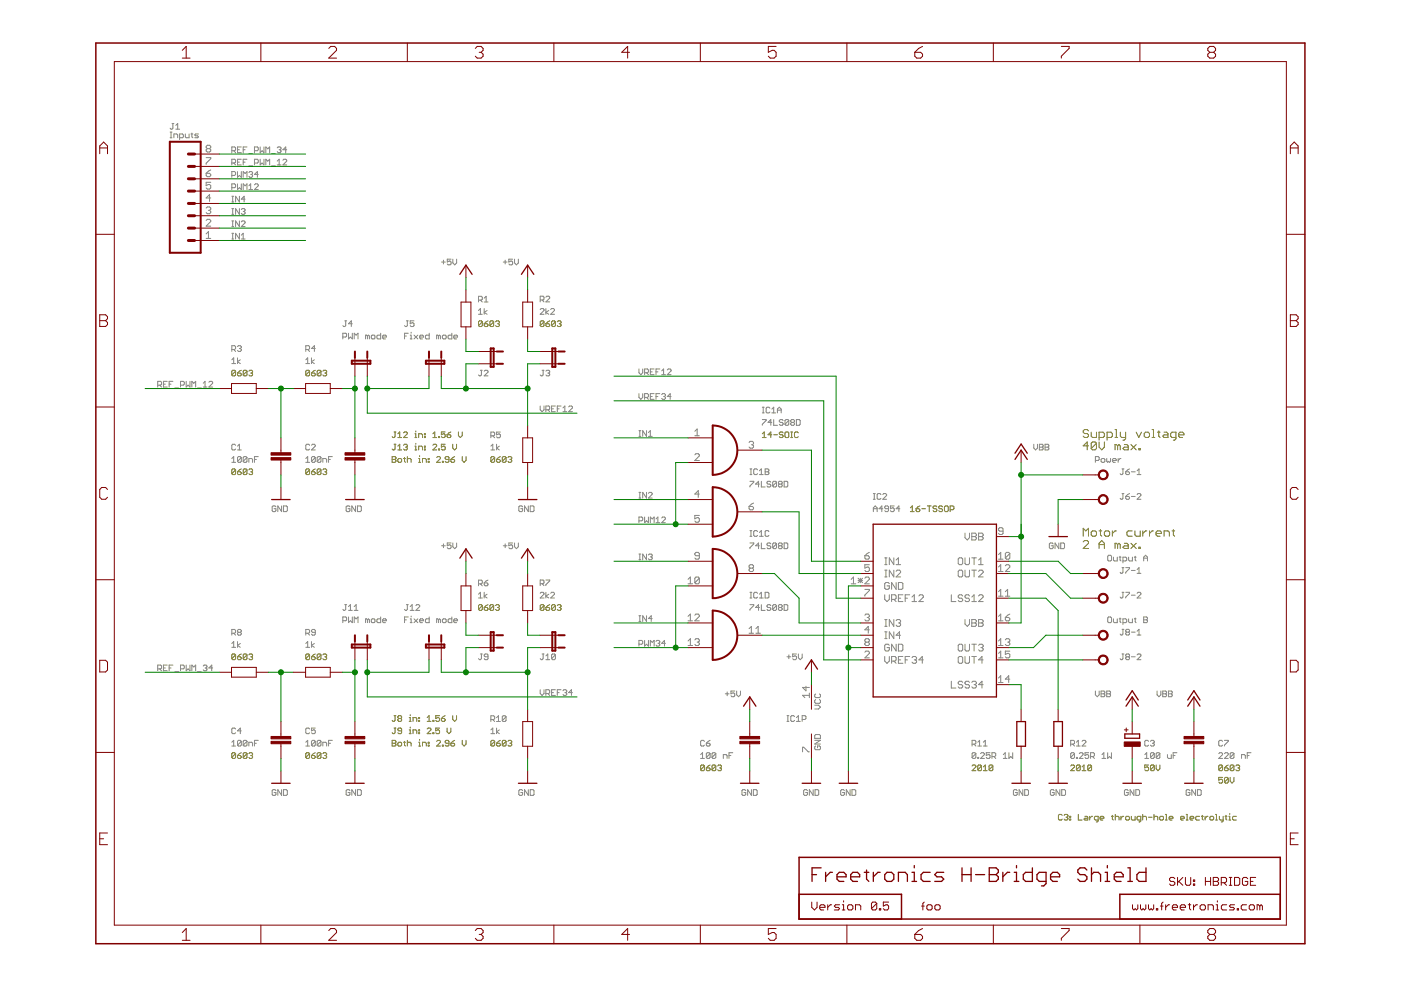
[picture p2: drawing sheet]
<svg xmlns="http://www.w3.org/2000/svg" width="297mm" height="210mm" viewBox="0 0 297 210" stroke-linecap="round" stroke-linejoin="round" font-family="sans-serif">
<g fill="none" stroke="#808000" stroke-width=".21">
<path d="M50 78.7l-.3-.2h-.4l-.2 .2v.8M50 78.7v.8l-.3 .2h-.4l-.2-.2M50 78.7l-.9 .8M50.4 79.1h.5l.3 .4-.3 .2h-.4l-.1-.2zM51.2 78.5l-.8 .6M52.4 78.7l-.2-.2h-.4l-.2 .2v.8M52.4 78.7v.8l-.2 .2h-.4l-.2-.2M52.4 78.7l-.8 .8M52.8 78.7l.2-.2h.4l.2 .2-.2 .4M53.1 79.1h.3M53.4 79.1l.2 .2-.2 .4h-.4l-.2-.2M65.6 78.7l-.2-.2h-.4l-.2 .2v.8"/>
<path d="M65.6 78.7v.8l-.2 .2h-.4l-.2-.2M65.6 78.7l-.8 .8M66 79.1h.7l.1 .4-.1 .2h-.4l-.3-.2zM66.8 78.5l-.8 .6M68.1 78.7l-.2-.2h-.4l-.3 .2v.8M68.1 78.7v.8l-.2 .2h-.4l-.3-.2M68.1 78.7l-.9 .8M68.5 78.7l.1-.2h.4l.3 .2-.3 .4M68.9 79.1h.1M69 79.1l.3 .2-.3 .4h-.4l-.1-.2M102.3 68.2l-.2-.2h-.4l-.2 .2v.8M102.3 68.2v.8l-.2 .2h-.4l-.2-.2"/>
<path d="M102.3 68.2l-.8 .8M102.7 68.6h.6l.2 .4-.2 .2h-.4l-.2-.2zM103.5 68l-.8 .6M104.7 68.2l-.2-.2h-.4l-.2 .2v.8M104.7 68.2v.8l-.2 .2h-.4l-.2-.2M104.7 68.2l-.8 .8M105.1 68.2l.2-.2h.4l.2 .2-.2 .4M105.5 68.6h.2M105.7 68.6l.2 .2-.2 .4h-.4l-.2-.2M115.3 68.2l-.2-.2h-.4l-.2 .2v.8M115.3 68.2v.8l-.2 .2h-.4l-.2-.2M115.3 68.2l-.8 .8"/>
<path d="M115.7 68.6h.7l.1 .4-.1 .2h-.4l-.3-.2zM116.5 68l-.8 .6M117.8 68.2l-.2-.2h-.4l-.3 .2v.8M117.8 68.2v.8l-.2 .2h-.4l-.3-.2M117.8 68.2l-.9 .8M118.2 68.2l.2-.2h.3l.3 .2-.3 .4M118.6 68.6h.1M118.7 68.6l.3 .2-.3 .4h-.3l-.2-.2M50 99.6l-.3-.2h-.4l-.2 .2v.8M50 99.6v.8l-.3 .2h-.4l-.2-.2M50 99.6l-.9 .8M51.2 99.4l-.8 .6"/>
<path d="M52.4 99.6l-.2-.2h-.4l-.2 .2v.8M52.4 99.6v.8l-.2 .2h-.4l-.2-.2M52.4 99.6l-.8 .8M52.8 99.6l.2-.2h.4l.2 .2-.2 .4M65.6 99.6l-.2-.2h-.4l-.2 .2v.8M65.6 99.6v.8l-.2 .2h-.4l-.2-.2M65.6 99.6l-.8 .8M66.8 99.4l-.8 .6M68.1 99.6l-.2-.2h-.4l-.3 .2v.8M68.1 99.6v.8l-.2 .2h-.4l-.3-.2M68.1 99.6l-.9 .8M68.5 99.6l.1-.2h.4l.3 .2-.3 .4"/>
<path d="M83.1 96.8h.7l.1 .2-.1 .4 .1 .4-.1 .2h-.7zM83.1 97.4h.7M83.5 91.6h.4M83.5 94.2h.4M83.8 91.6v1l-.3 .2-.4-.2M83.8 94.2v1l-.3 .2-.4-.2M84.3 92.8h.9M84.3 97.4l.3-.2h.4l.2 .2v.4l-.2 .2h-.4l-.3-.2zM84.3 92l.5-.4v1.2M84.3 94.6l.5-.4v1.2M84.3 95.4h.9M85.6 91.8l.2-.2h.4l.2 .2v.2l-.8 .8h.8"/>
<path d="M85.6 94.4l.2-.2h.4l.2 .2-.2 .4M85.6 97.2h.4M85.8 97v.8l.2 .2M86 94.8h.2M86.2 94.8l.2 .2-.2 .4h-.4l-.2-.2M86.4 97.4l.2-.2h.4l.2 .2v.6M86.4 96.8v1.2M88 92.8h.4M88 92h.2v.8M88 94.6h.2v.8M88 95.4h.4M88.2 91.4v.2"/>
<path d="M88.2 94v.2M88.8 97.2h.2v.8M88.8 92.8v-.8h.6l.2 .2v.6M88.8 95.4v-.8h.6l.2 .2v.6M88.8 98h.4M89 96.6v.2M89.6 98v-.8h.6l.2 .2v.6M90 94.6h.2v.2h-.2zM90 92.6h.2v.2h-.2zM90 92h.2v.2h-.2zM90 95.2h.2v.2h-.2zM90.8 97.2h.2v.2h-.2z"/>
<path d="M90.8 97.8h.2v.2h-.2zM91.8 92.8h.8M91.8 92l.4-.4v1.2M91.8 94.4l.2-.2h.4l.2 .2v.2l-.8 .8h.8M92.6 97l.2-.2h.4l.2 .2v.2l-.8 .8h.8M93 92.6h.2v.2h-.2zM93 95.2h.2v.2h-.2zM93.8 97.8h.2v.2h-.2zM94.4 91.6h-.8v.6l.4-.2 .4 .2v.4l-.2 .2h-.4l-.2-.2M94.4 94.2h-.8v.6l.4-.2 .4 .2v.4l-.2 .2h-.4l-.2-.2M94.8 92.2h.6l.2 .4-.2 .2h-.4l-.2-.2zM95.2 97.4h-.6l-.2-.2 .2-.4h.4l.2 .2v.8l-.2 .2h-.4l-.2-.2"/>
<path d="M95.6 97.4h.6l.2 .4-.2 .2h-.4l-.2-.2zM95.6 91.6l-.8 .6M96 94.2v.8l.4 .4 .4-.4v-.8M96.4 96.8l-.8 .6M97.2 91.6v.8l.4 .4 .4-.4v-.8M98 96.8v.8l.4 .4 .4-.4v-.8M104.9 97l-.2-.2h-.4l-.2 .2v.8M104.9 97v.8l-.2 .2h-.4l-.2-.2M104.9 97l-.8 .8M105.3 97.4h.6l.2 .4-.2 .2h-.4l-.2-.2zM106.1 96.8l-.8 .6M107.3 97l-.2-.2h-.4l-.2 .2v.8"/>
<path d="M107.3 97v.8l-.2 .2h-.4l-.2-.2M107.3 97l-.8 .8M107.7 97l.2-.2h.4l.2 .2-.2 .4M108.1 97.4h.2M108.3 97.4l.2 .2-.2 .4h-.4l-.2-.2M161.6 92.8h.8M161.6 92l.4-.4v1.2M163.6 92.2h-.8l.6-.6v1.2M164 92.2h.8M166 91.8l-.2-.2h-.4l-.2 .2 .2 .4h.4l.2 .2-.2 .4h-.4l-.2-.2M166.4 91.8l.2-.2h.4l.2 .2v.8l-.2 .2h-.4l-.2-.2zM167.6 92.8h.4"/>
<path d="M167.6 91.6h.4M167.9 91.6v1.2M169.2 91.8l-.1-.2h-.4l-.3 .2v.8l.3 .2h.4l.1-.2M230.8 94.5h-1.1l.8-.8v1.7M230.8 91.4l-.3-.3h-.6l-.2 .3v.2l.2 .3h.6l.3 .3v.3l-.3 .3h-.6l-.2-.3M231.4 91.6v.9l.2 .3h.9v-1.2M232.5 94l-.3-.3h-.6l-.2 .3v1.1M232.5 94v1.1l-.3 .3h-.6l-.2-.3M232.5 94l-1.1 1.1M233 92.8h.9l.2-.3v-.6l-.2-.3h-.9v1.7M233 93.7v1.1l.6 .6 .5-.6v-1.1M234.7 92.8h.9l.2-.3v-.6l-.2-.3h-.9v1.7"/>
<path d="M236.4 91.1h.3v1.7M236.4 92.8h.6M237 94.5l-.3-.2h-.3v1.1M237 94.5v.9M237 94.5l.2-.2 .3 .2v.9M237.5 91.6v.9l.3 .3h.9M238.4 94.3h.5l.3 .2v.9h-.8l-.3-.3 .3-.3h.8M238.7 91.6v1.4l-.3 .3h-.3M239.8 94.3l1.1 1.1M240.9 94.3l-1.1 1.1M240.9 91.6l.5 1.2 .6-1.2M241.5 95.1h.2v.3h-.2z"/>
<path d="M242.9 91.6h.5l.3 .3v.6l-.3 .3h-.5l-.3-.3v-.6zM244.3 91.1h.3v1.7M244.3 92.8h.5M245.4 91.6h.6M245.7 91.4v1.1l.3 .3M246.8 91.6h.6l.2 .3v.9h-.8l-.3-.3 .3-.3h.8M249.3 92.8h-.8l-.3-.3v-.6l.3-.3h.8v1.4l-.3 .3h-.2M249.9 92.2h1.1v-.3l-.3-.3h-.5l-.3 .3v.6l.3 .3h.5M50.4 100h.5l.3 .4-.3 .2h-.4l-.1-.2zM53.1 100h.3M53.4 100l.2 .2-.2 .4h-.4l-.2-.2M66 100h.7l.1 .4-.1 .2h-.4l-.3-.2z"/>
<path d="M68.9 100h.1M69 100l.3 .2-.3 .4h-.4l-.1-.2M193 107.7l.4-.4v1.2M193 108.5h.8M194.2 107.9h.6l.2 .4-.2 .2h-.4l-.2-.2zM195 107.3l-.8 .6M195.4 107.9h.8M196.6 107.3h.8M197 107.3v1.2M198.6 107.5l-.2-.2h-.4l-.2 .2 .2 .4h.4l.2 .2-.2 .4h-.4l-.2-.2M199.8 107.5l-.2-.2h-.4l-.2 .2 .2 .4h.4l.2 .2-.2 .4h-.4l-.2-.2M200.2 107.5l.2-.2h.5l.1 .2v.8l-.1 .2h-.5l-.2-.2z"/>
<path d="M201.4 108.1h.6l.2-.2v-.4l-.2-.2h-.6v1.2M229.7 114.9l.2-.3h.6l.3 .3v.3l-1.1 1.1h1.1M229.7 113.7v-1.7l.5 .6 .6-.6v1.7M231.6 112.6h.6l.3 .2v.6l-.3 .3h-.6l-.2-.3v-.6zM233 116.3v-1.1l.6-.6 .5 .6v1.1M233 115.5h1.1M233 112.6h.6M233.3 112.3v1.1l.3 .3M234.1 112.8l.3-.2h.6l.3 .2v.6l-.3 .3h-.6l-.3-.3zM235.8 112.6v1.1M236.7 112.6h-.3l-.6 .5M237 115.5l-.3-.3h-.3v1.1"/>
<path d="M237 115.5v.8M237 115.5l.2-.3 .3 .3v.8M238.4 115.2h.5l.3 .3v.8h-.8l-.3-.3 .3-.3h.8M239.8 115.2l1.1 1.1M240.1 112.6h-.9l-.3 .2v.6l.3 .3h.9M240.6 112.6v.8l.3 .3h.8v-1.1M240.9 115.2l-1.1 1.1M241.5 116h.2v.3h-.2zM242.3 112.6v1.1M243.1 112.6h-.2l-.6 .5M243.7 112.6v1.1M244.5 112.6h-.2l-.6 .5"/>
<path d="M245.1 113.1h1.1v-.3l-.2-.2h-.6l-.3 .2v.6l.3 .3h.6M246.8 113.7v-1.1h.8l.3 .2v.9M248.5 112.6h.5M248.8 112.3v1.1l.2 .3M50 138.9l-.3-.2h-.4l-.2 .2v.8M50 138.9v.8l-.3 .2h-.4l-.2-.2M50 138.9l-.9 .8M50.4 139.3h.5l.3 .4-.3 .2h-.4l-.1-.2zM51.2 138.7l-.8 .6M52.4 138.9l-.2-.2h-.4l-.2 .2v.8M52.4 138.9v.8l-.2 .2h-.4l-.2-.2M52.4 138.9l-.8 .8"/>
<path d="M52.8 138.9l.2-.2h.4l.2 .2-.2 .4M53.1 139.3h.3M53.4 139.3l.2 .2-.2 .4h-.4l-.2-.2M65.6 138.9l-.2-.2h-.4l-.2 .2v.8M65.6 138.9v.8l-.2 .2h-.4l-.2-.2M65.6 138.9l-.8 .8M66 139.3h.7l.1 .4-.1 .2h-.4l-.3-.2zM66.8 138.7l-.8 .6M68.1 138.9l-.2-.2h-.4l-.3 .2v.8M68.1 138.9v.8l-.2 .2h-.4l-.3-.2M68.1 138.9l-.9 .8M68.5 138.9l.1-.2h.4l.3 .2-.3 .4"/>
<path d="M68.9 139.3h.1M69 139.3l.3 .2-.3 .4h-.4l-.1-.2M102.3 128.4l-.2-.2h-.4l-.2 .2v.8M102.3 128.4v.8l-.2 .2h-.4l-.2-.2M102.3 128.4l-.8 .8M102.7 128.8h.6l.2 .4-.2 .2h-.4l-.2-.2zM103.5 128.2l-.8 .6M104.7 128.4l-.2-.2h-.4l-.2 .2v.8M104.7 128.4v.8l-.2 .2h-.4l-.2-.2M104.7 128.4l-.8 .8M105.1 128.4l.2-.2h.4l.2 .2-.2 .4M105.5 128.8h.2"/>
<path d="M105.7 128.8l.2 .2-.2 .4h-.4l-.2-.2M115.3 128.4l-.2-.2h-.4l-.2 .2v.8M115.3 128.4v.8l-.2 .2h-.4l-.2-.2M115.3 128.4l-.8 .8M115.7 128.8h.7l.1 .4-.1 .2h-.4l-.3-.2zM116.5 128.2l-.8 .6M117.8 128.4l-.2-.2h-.4l-.3 .2v.8M117.8 128.4v.8l-.2 .2h-.4l-.3-.2M117.8 128.4l-.9 .8M118.2 128.4l.2-.2h.3l.3 .2-.3 .4M118.6 128.8h.1M118.7 128.8l.3 .2-.3 .4h-.3l-.2-.2"/>
<path d="M50 159.8l-.3-.2h-.4l-.2 .2v.8M50 159.8v.8l-.3 .2h-.4l-.2-.2M50 159.8l-.9 .8M51.2 159.6l-.8 .6M52.4 159.8l-.2-.2h-.4l-.2 .2v.8M52.4 159.8v.8l-.2 .2h-.4l-.2-.2M52.4 159.8l-.8 .8M52.8 159.8l.2-.2h.4l.2 .2-.2 .4M65.6 159.8l-.2-.2h-.4l-.2 .2v.8M65.6 159.8v.8l-.2 .2h-.4l-.2-.2M65.6 159.8l-.8 .8M66.8 159.6l-.8 .6"/>
<path d="M68.1 159.8l-.2-.2h-.4l-.3 .2v.8M68.1 159.8v.8l-.2 .2h-.4l-.3-.2M68.1 159.8l-.9 .8M68.5 159.8l.1-.2h.4l.3 .2-.3 .4M83.1 157h.7l.1 .2-.1 .4 .1 .4-.1 .2h-.7zM83.1 157.6h.7M83.5 151.7h.4M83.5 154.4h.4M83.8 151.7v1l-.3 .3-.4-.3M83.8 154.4v1l-.3 .2-.4-.2M84.3 157.6l.3-.2h.4l.2 .2v.4l-.2 .2h-.4l-.3-.2zM84.6 152.3l-.3 .2 .3 .5h.4l.2-.3-.2-.4"/>
<path d="M84.6 152.3l-.3-.2 .3-.4h.4l.2 .2-.2 .4M84.6 152.3h.4M85.2 155h-.6l-.3-.3 .3-.3h.4l.2 .2v.8l-.2 .2h-.4l-.3-.2M85.6 157.4h.4M85.8 157.2v.8l.2 .2M86.4 157.6l.2-.2h.4l.2 .2v.6M86.4 157v1.2M86.8 153h.4M86.8 152.1h.2v.9M86.8 154.7h.2v.9M86.8 155.6h.4M87 151.5v.2"/>
<path d="M87 154.2v.2M87.6 153v-.9h.6l.2 .2v.7M87.6 155.6v-.9h.6l.2 .3v.6M88.8 152.7h.2v.3h-.2zM88.8 152.1h.2v.2h-.2zM88.8 154.7h.2v.3h-.2zM88.8 155.4h.2v.2h-.2zM88.8 157.4h.2v.8M88.8 158.2h.4M89 156.8v.2M89.6 158.2v-.8h.6l.2 .2v.6M90.6 153h.8"/>
<path d="M90.6 152.1l.4-.4v1.3M90.6 154.6l.2-.2h.4l.2 .2v.1l-.8 .9h.8M90.8 157.4h.2v.2h-.2zM90.8 158h.2v.2h-.2zM91.8 152.7h.2v.3h-.2zM91.8 155.4h.2v.2h-.2zM92.6 157.2l.2-.2h.4l.2 .2v.2l-.8 .8h.8M93.2 151.7h-.8v.6l.4-.2 .4 .2v.4l-.2 .3h-.4l-.2-.3M93.2 154.4h-.8v.6l.4-.3 .4 .3v.4l-.2 .2h-.4l-.2-.2M93.6 152.3h.6l.2 .4-.2 .3h-.4l-.2-.3zM93.8 158h.2v.2h-.2zM94.4 151.7l-.8 .6"/>
<path d="M94.8 154.4v.8l.4 .4 .4-.4v-.8M95.2 157.6h-.6l-.2-.2 .2-.4h.4l.2 .2v.8l-.2 .2h-.4l-.2-.2M95.6 157.6h.6l.2 .4-.2 .2h-.4l-.2-.2zM96 151.7v.8l.4 .5 .4-.5v-.8M96.4 157l-.8 .6M98 157v.8l.4 .4 .4-.4v-.8M104.9 157.2l-.2-.2h-.4l-.2 .2v.8M104.9 157.2v.8l-.2 .2h-.4l-.2-.2M104.9 157.2l-.8 .8M105.3 157.6h.6l.2 .4-.2 .2h-.4l-.2-.2zM106.1 157l-.8 .6M107.3 157.2l-.2-.2h-.4l-.2 .2v.8"/>
<path d="M107.3 157.2v.8l-.2 .2h-.4l-.2-.2M107.3 157.2l-.8 .8M107.7 157.2l.2-.2h.4l.2 .2-.2 .4M108.1 157.6h.2M108.3 157.6l.2 .2-.2 .4h-.4l-.2-.2M50.4 160.2h.5l.3 .4-.3 .2h-.4l-.1-.2zM53.1 160.2h.3M53.4 160.2l.2 .2-.2 .4h-.4l-.2-.2M66 160.2h.7l.1 .4-.1 .2h-.4l-.3-.2zM68.9 160.2h.1M69 160.2l.3 .2-.3 .4h-.4l-.1-.2M149.4 162.4v.8l-.3 .2h-.4l-.2-.2"/>
<path d="M149.4 162.4l-.3-.2h-.4l-.2 .2v.8M149.4 162.4l-.9 .8M149.8 162.8h.5l.3 .4-.3 .2h-.4l-.1-.2zM150.6 162.2l-.8 .6M151.8 162.4v.8l-.2 .2h-.4l-.2-.2M151.8 162.4l-.2-.2h-.4l-.2 .2v.8M151.8 162.4l-.8 .8M152.2 162.4l.2-.2h.4l.2 .2-.2 .4M152.6 162.8h.2M152.8 162.8l.2 .2-.2 .4h-.4l-.2-.2M206.1 162.4l.2-.2h.4l.2 .2v.2l-.8 .8h.8M208.1 162.4v.8l-.2 .2h-.4l-.2-.2"/>
<path d="M208.1 162.4l-.2-.2h-.4l-.2 .2v.8M208.1 162.4l-.8 .8M208.5 163.4h.8M208.5 162.6l.4-.4v1.2M210.5 162.4v.8l-.2 .2h-.4l-.2-.2M210.5 162.4l-.2-.2h-.4l-.2 .2v.8M210.5 162.4l-.8 .8M225.2 172.9l-.2-.2h-.4l-.2 .2v.8l.2 .2h.4l.2-.2M225.6 172.9l.2-.2h.4l.2 .2-.2 .4M226 173.3h.2M226.2 173.3l.2 .2-.2 .4h-.4l-.2-.2M226.8 173.7h.2v.2h-.2z"/>
<path d="M226.8 173.1h.2v.2h-.2zM227 162.4l.2-.2h.4l.2 .2v.2l-.8 .8h.8M228.6 172.7v1.2h.8M229 162.4v.8l-.2 .2h-.4l-.2-.2M229 162.4l-.2-.2h-.4l-.2 .2v.8M229 162.4l-.8 .8M229.4 163.4h.8M229.4 162.6l.4-.4v1.2M230 173.1h.4l.2 .2v.6h-.6l-.2-.2 .2-.2h.6M231 173.1v.8M231.4 162.4v.8l-.2 .2h-.4l-.2-.2M231.4 162.4l-.2-.2h-.4l-.2 .2v.8"/>
<path d="M231.4 162.4l-.8 .8M231.6 173.1h-.2l-.4 .4M232.8 173.9h-.6l-.2-.2v-.4l.2-.2h.6v1l-.4 .2M233.2 173.5h.8l-.2-.4h-.4l-.2 .2v.4l.2 .2h.4M235.6 173.1h.5M235.8 172.9v.8l.3 .2M236.5 173.3l.1-.2h.4l.3 .2v.6M236.5 172.7v1.2M237.7 173.1v.8M238.3 173.1h-.3l-.3 .4M238.8 173.1h.4l.3 .2v.4l-.3 .2h-.4l-.1-.2v-.4zM239.9 173.1v.6l.2 .2h.6v-.8"/>
<path d="M241.9 173.9h-.6l-.2-.2v-.4l.2-.2h.6v1l-.4 .2M242.3 172.7v1.2M242.3 173.3l.2-.2h.4l.2 .2v.6M243.5 173.3h.8M243.5 162.2h-.8v.6l.6-.2 .2 .2v.4l-.2 .2h-.4l-.2-.2M244.7 173.3l.2-.2h.4l.2 .2v.6M244.7 172.7v1.2M244.7 162.4v.8l-.2 .2h-.4l-.2-.2M244.7 162.4l-.2-.2h-.4l-.2 .2v.8M244.7 162.4l-.8 .8M245.1 162.2v.8l.4 .4 .4-.4v-.8M245.9 173.3l.2-.2h.4l.2 .2v.4l-.2 .2h-.4l-.2-.2z"/>
<path d="M247.1 172.7h.2v1.2M247.1 173.9h.4M247.9 173.5h.8l-.2-.4h-.4l-.2 .2v.4l.2 .2h.4M250.3 173.5h.8l-.2-.4h-.4l-.2 .2v.4l.2 .2h.4M251.5 172.7h.2v1.2M251.5 173.9h.4M252.3 173.5h.8l-.2-.4h-.4l-.2 .2v.4l.2 .2h.4M254.3 173.1h-.6l-.2 .2v.4l.2 .2h.6M254.7 173.1h.4M254.9 172.9v.8l.2 .2M255.5 173.1v.8M256.1 173.1h-.2l-.4 .4"/>
<path d="M256.5 173.3l.2-.2h.4l.2 .2v.4l-.2 .2h-.4l-.2-.2zM257.7 172.7h.2v1.2M257.7 173.9h.4M258.5 173.1v.6l.2 .2h.6M259.2 162.4v.8l-.2 .2h-.4l-.2-.2M259.2 162.4l-.2-.2h-.4l-.2 .2v.8M259.2 164.8h-.8v.6l.4-.2 .4 .2v.4l-.2 .2h-.4l-.2-.2M259.2 162.4l-.8 .8M259.3 173.1v1l-.4 .2M259.6 162.8h.6l.2 .4-.2 .2h-.4l-.2-.2zM259.7 173.1h.4M259.9 172.9v.8l.2 .2"/>
<path d="M260.4 162.2l-.8 .6M260.4 165l-.2-.2h-.4l-.2 .2v.8M260.4 165v.8l-.2 .2h-.4l-.2-.2M260.4 165l-.8 .8M260.5 173.9h.4M260.5 173.1h.2v.8M260.7 172.5v.2M260.8 164.8v.8l.4 .4 .4-.4v-.8M261.6 162.4v.8l-.2 .2h-.4l-.2-.2M261.6 162.4l-.2-.2h-.4l-.2 .2v.8M261.6 162.4l-.8 .8M262 162.4l.2-.2h.4l.2 .2-.2 .4"/>
<path d="M262.1 173.1h-.6l-.2 .2v.4l.2 .2h.6M262.4 162.8h.2M262.6 162.8l.2 .2-.2 .4h-.4l-.2-.2"/>
</g>
<g fill="none" stroke="#808080" stroke-width=".21">
<path d="M36.1 29.2h.4M36.1 28h.4M36.3 28v1.2M36.5 26.2h.4M36.7 26.2v1l-.2 .2-.4-.2M36.9 29.2v-.8h.6l.2 .2v.6M37.3 26.6l.4-.4v1.2M37.3 27.4h.8M38.1 29.2h.6l.2-.2v-.4l-.2-.2h-.6v1.2M39.3 28.4v.6l.2 .2h.6v-.8M40.5 28.4h.4M40.7 28.2v.8l.2 .2"/>
<path d="M42.1 28.4h-.6l-.2 .2 .8 .4-.2 .2h-.6M43.7 33.4h1v.3l-1 .9v.3M43.7 36.7h.7l.3 .3v.2l-.3 .3h-.4l-.3-.3zM44 31.5l-.3-.2v-.3l.3-.2h.4l.3 .2v.3l-.3 .2M44 31.5l-.3 .2v.3l.3 .2h.4l.3-.2v-.3l-.3-.2M44 31.5h.4M44.7 38.7h-1v.7l.5-.3h.2l.3 .3v.4l-.3 .3h-.4l-.3-.3M44.7 36l-1 .7M49.1 32h.6l.3-.3v-.4l-.3-.1h-.6v1.2M49.1 34.6h.6l.3-.2v-.4l-.3-.2h-.6v1.2M49.1 37.2h.6l.3-.2v-.4l-.3-.2h-.6v1.2M49.1 39.8h.6l.3-.2v-.4l-.3-.2h-.6v1.2"/>
<path d="M49.6 34.6l.4 .4M49.6 32l.4 .4M50.4 36.4v1.2l.4-.4 .4 .4v-1.2M50.4 39v1.2l.4-.4 .4 .4v-1.2M50.4 34.4h.4M50.4 31.7h.4M51.2 31.2h-.8v1.2h.8M51.2 33.8h-.8v1.2h.8M51.6 37.6v-1.2l.4 .4 .4-.4v1.2M51.6 34.4h.4M51.6 31.7h.4M52.4 31.2h-.8v1.2"/>
<path d="M52.4 33.8h-.8v1.2M52.8 36.6l.2-.2h.4l.2 .2-.2 .4M52.8 39.4l.3-.4v1.2M52.8 35.2h.8M52.8 32.6h.8M53.1 37h.3M53.4 37l.2 .2-.2 .4h-.4l-.2-.2M54 32h.6l.2-.3v-.4l-.2-.1h-.6v1.2M54 34.6h.6l.2-.2v-.4l-.2-.2h-.6v1.2M54 39.2l.2-.2h.4l.2 .2v.2l-.8 .8h.8M54.8 37h-.8l.6-.6v1.2M55.2 31.2v1.2l.4-.4 .4 .4v-1.2"/>
<path d="M55.2 33.8v1.2l.4-.4 .4 .4v-1.2M56.4 32.4v-1.2l.4 .4 .4-.4v1.2M56.4 35v-1.2l.4 .4 .4-.4v1.2M57.6 35.2h.8M57.6 32.6h.8M58.8 35h.8M58.8 31.3l.2-.1h.4l.2 .1-.2 .4M58.8 34.2l.4-.4v1.2M59.2 31.7h.2M59.4 31.7l.2 .3-.2 .4h-.4l-.2-.2M60 34l.2-.2h.4l.2 .2v.2l-.8 .8h.8M60.8 31.7h-.8l.6-.5v1.2"/>
<path d="M43.7 49.6l.5-.5v1.4M43.7 50.5h1M43.7 46.7l.3-.2h.4l.3 .2v.3l-1 .9h1M43.7 44.1l.3-.2h.4l.3 .2v.3l-.3 .2M44.2 44.6h.2M44.4 44.6l.3 .2v.3l-.3 .2h-.4l-.3-.2M44.7 42h-1l.7-.7v1.4M49.1 42.8h.5M49.1 41.6h.5M49.1 45.4h.5M49.1 44.2h.5M49.1 48h.5"/>
<path d="M49.1 46.8h.5M49.1 50.7h.5M49.1 49.5h.5M49.3 41.6v1.2M49.3 44.2v1.2M49.3 46.8v1.2M49.3 49.5v1.2M50.8 41.6v1.2l-.8-1.2v1.2M50.8 44.2v1.2l-.8-1.2v1.2M50.8 46.8v1.2l-.8-1.2v1.2M50.8 49.5v1.2l-.8-1.2v1.2M51.2 49.9l.4-.4v1.2"/>
<path d="M51.2 44.4l.2-.2h.4l.2 .2-.2 .4M51.2 47.1l.2-.3h.4l.2 .3v.1l-.8 .8h.8M51.2 50.7h.8M51.6 40.2v-1.2l.4 .4 .4-.4v1.2M51.6 44.8h.2M51.8 44.8l.2 .2-.2 .4h-.4l-.2-.2M52 42.2h-.8l.6-.6v1.2M52.8 40.2h.8M93.6 55.6h.8M94 55.2v.8M95.6 54.9h-.8v.7l.4-.2 .4 .2v.4l-.2 .2h-.4l-.2-.2M96 54.9v.9l.4 .4 .4-.4v-.9"/>
<path d="M106.7 55.6h.8M107.1 55.2v.8M108.7 54.9h-.8v.7l.4-.2 .4 .2v.4l-.2 .2h-.4l-.2-.2M109.1 54.9v.9l.4 .4 .4-.4v-.9M49.1 76.3l.5-.4v1.2M49.1 77.1h.9M49.1 74.1h.6l.3-.2v-.4l-.3-.2h-.6v1.2M49.6 74.1l.4 .4M50.4 75.9v1.2M50.4 73.5l.1-.2h.4l.3 .2-.3 .4M50.8 73.9h.1M50.9 73.9l.3 .2-.3 .4h-.4l-.1-.2"/>
<path d="M50.9 76.3l-.5 .4 .5 .4M64.8 76.3l.4-.4v1.2M64.8 77.1h.8M64.8 74.1h.6l.2-.2v-.4l-.2-.2h-.6v1.2M65.2 74.1l.4 .4M66 75.9v1.2M66.7 76.3l-.7 .4 .7 .4M66.8 73.9h-.8l.7-.6v1.2M72.7 71.5h.6l.2-.3v-.4l-.2-.1h-.6v1.2M73.1 68h.4M73.3 68v1l-.2 .2-.4-.2M73.9 70.7v1.2l.4-.4 .4 .4v-1.2"/>
<path d="M74.7 68.6h-.8l.6-.6v1.2M75.1 71.9v-1.2l.4 .4 .4-.4v1.2M77.9 71.2l-.4-.1v.8M77.9 71.2v.7M77.9 71.2l.2-.1 .2 .1v.7M78.7 71.2l.2-.1h.4l.2 .1v.4l-.2 .3h-.4l-.2-.3zM80.7 70.7v1.2h-.6l-.2-.3v-.4l.2-.1h.6M81.1 71.5h.8l-.2-.4h-.4l-.2 .1v.4l.2 .3h.4M85.8 71.2h.4M86.2 68h.4M86.4 68v1l-.2 .2-.4-.2M86.6 70.7h-.8v1.2"/>
<path d="M87 71.1h.2v.8M87 71.9h.4M87.2 70.4v.3M87.8 71.1l.8 .8M87.8 68h-.8v.6l.4-.2 .4 .2v.4l-.2 .2h-.4l-.2-.2M88.6 71.1l-.8 .8M89 71.5h.8l-.2-.4h-.4l-.2 .1v.4l.2 .3h.4M91 70.7v1.2h-.6l-.2-.3v-.4l.2-.1h.6M93 71.2l-.4-.1v.8M93 71.2v.7M93 71.2l.2-.1 .2 .1v.7M93.8 71.2l.2-.1h.4l.2 .1v.4l-.2 .3h-.4l-.2-.3z"/>
<path d="M95.8 70.7v1.2h-.6l-.2-.3v-.4l.2-.1h.6M96.2 71.5h.8l-.2-.4h-.4l-.2 .1v.4l.2 .3h.4M101.5 65.8l.4-.4v1.2M101.5 66.6h.8M101.5 63.6h.6l.2-.2v-.4l-.2-.2h-.6v1.2M101.9 78.5h.4M101.9 63.6l.4 .4M102.1 78.5v1l-.2 .2-.4-.2M102.7 65.4v1.2M102.7 78.7l.2-.2h.4l.2 .2v.2l-.8 .8h.8M102.7 64h.8M102.7 63.2l.4-.4v1.2"/>
<path d="M103.3 65.8l-.6 .4 .6 .4M114.5 63.6h.6l.2-.2v-.4l-.2-.2h-.6v1.2M114.5 65.6l.2-.2h.4l.2 .2v.2l-.8 .8h.8M114.9 63.6l.4 .4M114.9 78.5h.4M115.1 78.5v1l-.2 .2-.4-.2M115.7 65.4v1.2M115.7 63l.3-.2h.4l.1 .2v.2l-.8 .8h.8M115.7 78.7l.3-.2h.4l.1 .2-.1 .4M116.1 79.1h.3M116.4 65.8l-.7 .4 .7 .4M116.4 79.1l.1 .2-.1 .4h-.4l-.3-.2"/>
<path d="M116.8 65.6l.1-.2h.4l.3 .2v.2l-.8 .8h.8M135.5 78.2v.8l.4 .4 .4-.4v-.8M136.7 79h.6l.2-.2v-.4l-.2-.2h-.6v1.2M137.1 79l.4 .4M137.9 78.8h.4M138.7 78.2h-.8v1.2h.8M139.1 78.8h.4M139.9 78.2h-.8v1.2M140.3 79.4h.8M140.3 78.6l.4-.4v1.2M141.5 78.4l.2-.2h.4l.2 .2v.2l-.8 .8h.8M33.4 81.7h.7l.1-.3v-.4l-.1-.1h-.7v1.2"/>
<path d="M33.8 81.7l.4 .4M34.6 81.4h.5M35.5 80.9h-.9v1.2h.9M35.9 81.4h.4M36.7 80.9h-.8v1.2M37.1 82.3h.8M38.3 81.7h.6l.2-.3v-.4l-.2-.1h-.6v1.2M39.5 80.9v1.2l.4-.4 .4 .4v-1.2M40.7 82.1v-1.2l.4 .4 .4-.4v1.2M41.9 82.3h.8M43.1 82.1h.8M43.1 81.3l.4-.4v1.2"/>
<path d="M44.3 81l.2-.1h.4l.2 .1v.3l-.8 .8h.8M49.1 98h.9M49.1 97.2l.5-.4v1.2M50 94.4l-.3-.2h-.4l-.2 .2v.8l.2 .2h.4l.3-.2M50.4 95.4h.8M50.4 94.6l.4-.4v1.2M51.2 97l-.3-.2h-.4l-.1 .2v.8M51.2 97v.8l-.3 .2h-.4l-.1-.2M51.2 97l-.8 .8M52.4 97l-.2-.2h-.4l-.2 .2v.8M52.4 97v.8l-.2 .2h-.4l-.2-.2M52.4 97l-.8 .8"/>
<path d="M52.8 98v-.8h.6l.2 .2v.6M54 97.4h.4M54.8 96.8h-.8v1.2M64.8 98h.8M64.8 97.2l.4-.4v1.2M65.6 94.4l-.2-.2h-.4l-.2 .2v.8l.2 .2h.4l.2-.2M66 94.4l.3-.2h.4l.1 .2v.2l-.8 .8h.8M66.8 97l-.1-.2h-.4l-.3 .2v.8M66.8 97v.8l-.1 .2h-.4l-.3-.2M66.8 97l-.8 .8M68.1 97l-.2-.2h-.4l-.3 .2v.8M68.1 97v.8l-.2 .2h-.4l-.3-.2"/>
<path d="M68.1 97l-.9 .8M68.5 98v-.8h.5l.3 .2v.6M69.7 97.4h.4M70.5 96.8h-.8v1.2M104.1 95.4h.8M104.1 94.6l.4-.4v1.2M104.1 92.4h.6l.2-.2v-.4l-.2-.2h-.6v1.2M104.5 92.4l.4 .4M105.3 94.2v1.2M105.9 94.6l-.6 .4 .6 .4M106.1 91.6h-.8v.6l.4-.2 .4 .2v.4l-.2 .2h-.4l-.2-.2M114.5 86.1v.8l.4 .4 .4-.4v-.8"/>
<path d="M115.7 86.9h.7l.1-.2v-.4l-.1-.2h-.7v1.2M116.1 86.9l.4 .4M116.9 86.7h.4M117.8 86.1h-.9v1.2h.9M118.2 86.7h.4M119 86.1h-.8v1.2M119.4 87.3h.8M119.4 86.5l.4-.4v1.2M120.6 86.3l.2-.2h.4l.2 .2v.2l-.8 .8h.8M135.5 83.5v.8l.4 .4 .4-.4v-.8M135.5 92.5h.4M135.5 91.3h.4"/>
<path d="M135.7 91.3v1.2M136.7 84.3h.6l.2-.2v-.4l-.2-.2h-.6v1.2M137.1 91.3v1.2l-.8-1.2v1.2M137.1 84.3l.4 .4M137.5 91.7l.4-.4v1.2M137.5 92.5h.8M137.9 84.1h.4M138.7 83.5h-.8v1.2h.8M139.1 84.1h.4M139.9 83.5h-.8v1.2M140.3 83.7l.2-.2h.4l.2 .2-.2 .4M140.7 84.1h.2"/>
<path d="M140.9 84.1l.2 .2-.2 .4h-.4l-.2-.2M142.3 84.1h-.8l.6-.6v1.2M147.3 96.4l.3-.2h.4l.3 .2v.3l-1 .9h1M147.3 91.4l.5-.4v1.4M147.3 92.4h1M158.8 93.8l.2-.2h.5l.3 .2v.3l-.3 .2M159 99.4h.4M159.2 99.4v1.2M159.3 94.3h.2M159.5 94.3l.3 .2v.3l-.3 .2h-.5l-.2-.2M160.6 99.6l-.2-.2h-.4l-.2 .2v.8l.2 .2h.4l.2-.2M161 99.8l.4-.4v1.2"/>
<path d="M161.6 89h.8v.2l-.8 .8v.2M161.6 87.5h.4M161.6 86.3h.4M161.8 86.3v1.2M162.2 99.4h.6l.2 .2-.2 .4 .2 .4-.2 .2h-.6zM163.2 86.6l-.2-.3h-.4l-.2 .3v.8l.2 .1h.4l.2-.1M163.6 89.6h-.8l.6-.6v1.2M163.6 86.7l.4-.4v1.2M163.6 87.5h.8M164 89v1.2h.8M164.8 87.5v-.8l.4-.4 .4 .4v.8M164.8 87h.8"/>
<path d="M166 89.2l-.2-.2h-.4l-.2 .2 .2 .4h.4l.2 .2-.2 .4h-.4l-.2-.2M167.2 89.2l-.2-.2h-.4l-.2 .2v.8M167.2 89.2v.8l-.2 .2h-.4l-.2-.2M167.2 89.2l-.8 .8M167.9 89.6l-.3-.2 .3-.4h.4l.1 .2-.1 .4M167.9 89.6h.4M167.9 89.6l-.3 .2 .3 .4h.4l.1-.2-.1-.4M168.8 89h.7l.2 .2v.8l-.2 .2h-.7zM219.2 94.2v.8l.4 .4 .4-.4v-.8M220.4 94.2h.6l.2 .2-.2 .4 .2 .4-.2 .2h-.6zM220.4 94.8h.6M221.6 94.2h.6l.2 .2-.2 .4 .2 .4-.2 .2h-.6z"/>
<path d="M221.6 94.8h.6M232.2 97.6h.7l.1-.2v-.4l-.1-.2h-.7v1.2M233.4 97.4l.3-.2h.4l.2 .2v.4l-.2 .2h-.4l-.3-.2zM234.7 97.2v.6l.2 .2 .2-.2 .2 .2 .2-.2v-.6M235.9 97.6h.8l-.2-.4h-.4l-.2 .2v.4l.2 .2h.4M237.1 97.2v.8M237.7 97.2h-.2l-.4 .4M237.9 99.4h.4M238.1 99.4v1l-.2 .2-.4-.2M239.5 99.4l-.8 .6M241.1 99.8l.4-.4v1.2M58.5 107.5l-.2-.2h-.4l-.2 .2v.8l.2 .2h.4l.2-.2v-.4h-.4"/>
<path d="M59.7 107.3v1.2l-.8-1.2v1.2M60.1 107.3h.6l.2 .2v.8l-.2 .2h-.6zM74.2 107.5l-.2-.2h-.4l-.2 .2v.8l.2 .2h.4l.2-.2v-.4h-.4M75.4 107.3v1.2l-.8-1.2v1.2M75.8 107.3h.6l.2 .2v.8l-.2 .2h-.6zM93.6 115.7h.8M94 115.3v.8M95.6 115.1h-.8v.6l.6-.2 .2 .2v.4l-.2 .2h-.4l-.2-.2M96 115.1v.8l.4 .4 .4-.4v-.8M106.7 115.7h.8M107.1 115.3v.8M108.7 115.1h-.8v.6l.6-.2 .2 .2v.4l-.2 .2h-.4l-.2-.2"/>
<path d="M109.1 115.1v.8l.4 .4 .4-.4v-.8M110.8 107.5l-.2-.2h-.4l-.2 .2v.8l.2 .2h.4l.2-.2v-.4h-.4M112 107.3v1.2l-.8-1.2v1.2M112.4 107.3h.6l.2 .2v.8l-.2 .2h-.6zM135.5 110.4h.6l.2-.2v-.4l-.2-.2h-.6v1.2M135.5 118.7h.4M135.5 117.5h.4M135.5 105.6h.4M135.5 104.4h.4M135.7 104.4v1.2M135.7 117.5v1.2M136.7 109.6v1.2l.4-.4 .4 .4v-1.2"/>
<path d="M137.1 104.4v1.2l-.8-1.2v1.2M137.1 117.5v1.2l-.8-1.2v1.2M137.5 117.7l.2-.2h.4l.2 .2-.2 .4M137.5 104.6l.2-.2h.4l.2 .2v.2l-.8 .8h.8M137.9 110.8v-1.2l.4 .4 .4-.4v1.2M137.9 118.1h.2M138.1 118.1l.2 .2-.2 .4h-.4l-.2-.2M139.1 110l.4-.4v1.2M139.1 110.8h.8M140.3 109.8l.2-.2h.4l.2 .2v.2l-.8 .8h.8M148.3 117.8h-.7l-.3-.2 .3-.5h.4l.3 .3v.9l-.3 .3h-.4l-.3-.3M148.3 109.3h-1v.7l.5-.3h.2l.3 .3v.5l-.3 .2h-.4l-.3-.2"/>
<path d="M148.3 104.8h-1l.7-.8v1.5M158.8 107.4h.7l.3 .2v.3l-.3 .2h-.5l-.2-.2zM159 115.1h.8v.2l-.8 .8v.2M159 102h.8v.2l-.8 .8v.3M159 100.6h.4M159 113.7h.4M159 112.5h.4M159.2 112.5v1.2M159.8 106.7l-1 .7M160.6 112.7l-.2-.2h-.4l-.2 .2v.8l.2 .2h.4l.2-.2M161 115.7h-.8l.6-.6v1.2M161 102.6h-.8l.6-.6v1.3"/>
<path d="M161 112.9l.4-.4v1.2M161 100.6h.8M161 113.7h.8M161.4 115.1v1.2h.8M161.4 102v1.3h.8M162.2 100h.6M163 112.7l-.2-.2h-.4l-.2 .2v.8l.2 .2h.4l.2-.2M163.4 115.3l-.2-.2h-.4l-.2 .2 .2 .4h.4l.2 .2-.2 .4h-.4l-.2-.2M163.4 102.2l-.2-.2h-.4l-.2 .4 .2 .2h.4l.2 .4-.2 .3h-.4l-.2-.3M164.6 115.3l-.2-.2h-.4l-.2 .2v.8M164.6 115.3v.8l-.2 .2h-.4l-.2-.2M164.6 102.2l-.2-.2h-.4l-.2 .2v.8"/>
<path d="M164.6 102.2v.8l-.2 .3h-.4l-.2-.3M164.6 102.2l-.8 .8M164.6 115.3l-.8 .8M165.2 115.7l-.2-.2 .2-.4h.4l.2 .2-.2 .4M165.2 115.7l-.2 .2 .2 .4h.4l.2-.2-.2-.4M165.2 115.7h.4M165.2 102.6l-.2-.2 .2-.4h.4l.2 .2-.2 .4M165.2 102.6h.4M165.2 102.6l-.2 .2 .2 .5h.4l.2-.3-.2-.4M166.2 115.1h.6l.2 .2v.8l-.2 .2h-.6zM166.2 102h.6l.2 .2v.8l-.2 .3h-.6zM183.4 117.8h.7l.2 .5-.2 .3h-.5l-.2-.3z"/>
<path d="M184.3 119.7h-.9v.8l.5-.3 .4 .3v.4l-.2 .3h-.5l-.2-.3M184.3 117.1l-.9 .7M185.2 108.5v-.8l.4-.4 .4 .4v.8M185.2 107.9h.8M185.2 105.9h.4M185.2 104.6h.4M185.4 104.6v1.3M186.8 104.9l-.2-.3h-.4l-.2 .3v.8l.2 .2h.4l.2-.2M187.2 107.9h-.8l.6-.6v1.2M187.2 104.9l.2-.3h.4l.2 .3v.2l-.8 .8h.8M187.6 119.7h.5M187.6 118.3h.5"/>
<path d="M187.8 118.3v1.4M188.4 107.9h-.6l-.2-.2 .2-.4h.4l.2 .2v.8l-.2 .2h-.4l-.2-.2M189.5 118.3v1.4l-.9-1.4v1.4M189.6 107.3h-.8v.6l.6-.2 .2 .2v.4l-.2 .2h-.4l-.2-.2M190 119.7h.9M190 118.7l.5-.4v1.4M190.8 107.9h-.8l.6-.6v1.2M203.2 118.5l.2-.2h.5l.2 .2v1l-.2 .2h-.5l-.2-.2zM204.6 118.3v1.2l.2 .2h.5l.2-.2v-1.2M204.6 113v1l.5 .5 .4-.5v-1M206 118.3h1M206 113h.8l.2 .3v.2l-.2 .3 .2 .2v.2l-.2 .3h-.8z"/>
<path d="M206 113.8h.8M206.5 118.3v1.4M207.5 119.7h.9M207.5 113h.7l.2 .3v.2l-.2 .3 .2 .2v.2l-.2 .3h-.7zM207.5 113.8h.7M207.5 118.7l.5-.4v1.4M211.7 118.6h1M211.7 117.6l.5-.5v1.5M212.7 112.6h-.8l-.2-.2v-.3l.2-.2h.5l.3 .2v1l-.3 .2h-.5l-.2-.2M213.1 120l.3-.3h.5l.2 .3v.2l-1 1h1M214.1 117.4l-.2-.3h-.5l-.3 .3v.9M214.1 117.4v.9l-.2 .3h-.5l-.3-.3"/>
<path d="M214.1 117.4l-1 .9M223.3 115.3l-.2-.2h-.4l-.2 .2v.8l.2 .2h.4l.2-.2v-.4h-.4M224.5 115.1v1.2l-.8-1.2v1.2M224.9 115.1h.6l.2 .2v.8l-.2 .2h-.6zM235.1 117.7h.4l.2 .2v.8l-.2 .2h-.4l-.2-.2v-.8zM236.1 118.1v.6l.2 .2h.6v-.8M237.3 118.1h.4M237.5 117.9v.8l.2 .2M237.9 104.6h.4M238.1 118.9h.6l.2-.2v-.4l-.2-.2h-.6v1.2M238.1 104.6v1.1l-.2 .2-.4-.2M238.7 100h.6l.2 .4-.2 .2h-.4l-.2-.2z"/>
<path d="M238.7 105.3h.6l.2 .4-.2 .2h-.4l-.2-.2zM239.3 118.1v.6l.2 .2h.6v-.8M239.5 104.6l-.8 .7M239.9 100h.8M239.9 105.3h.8M240.5 118.1h.4M240.7 117.9v.8l.2 .2M241.1 104.9l.2-.3h.4l.2 .3v.2l-.8 .8h.8M241.1 100.6h.8M242.5 118.9v-.8l.4-.4 .4 .4v.8M242.5 118.3h.8M49.1 137.2h.9"/>
<path d="M49.1 136.4l.5-.4v1.2M49.1 134.3h.6l.3-.2v-.4l-.3-.2h-.6v1.2M49.6 134.3l.4 .4M50.4 136v1.2M50.5 134.1l-.1-.2 .1-.4h.4l.3 .2-.3 .4M50.5 134.1l-.1 .2 .1 .4h.4l.3-.2-.3-.4M50.5 134.1h.4M50.9 136.4l-.5 .4 .5 .4M64.8 136.4l.4-.4v1.2M64.8 137.2h.8M64.8 134.3h.6l.2-.2v-.4l-.2-.2h-.6v1.2M65.2 134.3l.4 .4"/>
<path d="M66 136v1.2M66.7 136.4l-.7 .4 .7 .4M66.8 134.1h-.5l-.3-.2 .3-.4h.4l.1 .2v.8l-.1 .2h-.4l-.3-.2M72.7 131.6h.6l.2-.2v-.4l-.2-.2h-.6v1.2M73.1 128.2h.4M73.3 128.2v1l-.2 .2-.4-.2M73.9 129.4h.8M73.9 130.8v1.2l.4-.4 .4 .4v-1.2M73.9 128.6l.4-.4v1.2M75.1 129.4h.8M75.1 132v-1.2l.4 .4 .4-.4v1.2M75.1 128.6l.4-.4v1.2"/>
<path d="M77.9 131.4l-.4-.2v.8M77.9 131.4v.6M77.9 131.4l.2-.2 .2 .2v.6M78.9 131.2h.4l.2 .2v.4l-.2 .2h-.4l-.2-.2v-.4zM80.7 130.8v1.2h-.6l-.2-.2v-.4l.2-.2h.6M81.1 131.6h.8l-.2-.4h-.4l-.2 .2v.4l.2 .2h.4M85.8 131.4h.4M86.2 128.2h.4M86.4 128.2v1l-.2 .2-.4-.2M86.6 130.8h-.8v1.2M87 129.4h.8M87 132h.4"/>
<path d="M87 131.2h.2v.8M87 128.6l.4-.4v1.2M87.2 130.6v.2M87.8 131.2l.8 .8M88.2 128.4l.2-.2h.4l.2 .2v.2l-.8 .8h.8M88.6 131.2l-.8 .8M89 131.6h.8l-.2-.4h-.4l-.2 .2v.4l.2 .2h.4M91 130.8v1.2h-.6l-.2-.2v-.4l.2-.2h.6M93 131.4l-.4-.2v.8M93 131.4v.6M93 131.4l.2-.2 .2 .2v.6M93.8 131.4l.2-.2h.4l.2 .2v.4l-.2 .2h-.4l-.2-.2z"/>
<path d="M95.8 130.8v1.2h-.6l-.2-.2v-.4l.2-.2h.6M96.2 131.6h.8l-.2-.4h-.4l-.2 .2v.4l.2 .2h.4M101.5 126.8h.8M101.5 126l.4-.4v1.2M101.5 123.8h.6l.2-.2v-.4l-.2-.2h-.6v1.2M101.9 138.7h.4M101.9 123.8l.4 .4M102.1 138.7v1l-.2 .2-.4-.2M102.7 123.6h.6l.2 .4-.2 .2h-.4l-.2-.2zM102.7 125.6v1.2M103.3 126l-.6 .4 .6 .4M103.5 139.3h-.6l-.2-.2 .2-.4h.4l.2 .2v.8l-.2 .2h-.4l-.2-.2"/>
<path d="M103.5 123l-.8 .6M114.5 125.8l.2-.2h.4l.2 .2v.2l-.8 .8h.8M114.5 123.8h.6l.2-.2v-.4l-.2-.2h-.6v1.2M114.9 138.7h.4M114.9 123.8l.4 .4M115.1 138.7v1l-.2 .2-.4-.2M115.7 139.9h.8M115.7 123h.8v.2l-.8 .8v.2M115.7 125.6v1.2M115.7 139.1l.4-.4v1.2M116.4 126l-.7 .4 .7 .4M116.8 125.8l.1-.2h.4l.3 .2v.2l-.8 .8h.8"/>
<path d="M117.8 138.9l-.2-.2h-.4l-.3 .2v.8M117.8 138.9v.8l-.2 .2h-.4l-.3-.2M117.8 138.9l-.9 .8M135.5 136.6h.6l.2-.2v-.4l-.2-.2h-.6v1.2M135.5 131.8h.4M135.5 130.6h.4M135.7 130.6v1.2M136.7 135.8v1.2l.4-.4 .4 .4v-1.2M137.1 130.6v1.2l-.8-1.2v1.2M137.9 137v-1.2l.4 .4 .4-.4v1.2M138.3 131.1h-.8l.6-.5v1.2M139.1 136l.2-.2h.4l.2 .2-.2 .4"/>
<path d="M139.5 136.4h.2M139.7 136.4l.2 .2-.2 .4h-.4l-.2-.2M141.1 136.4h-.8l.6-.6v1.2M145.9 131.6h.9M145.9 123.8h.9M145.9 136.9h.9M145.9 122.8l.5-.5v1.5M145.9 130.7l.5-.5v1.4M145.9 135.9l.5-.5v1.5M147.3 130.5l.3-.3h.4l.3 .3v.2l-1 .9h1M147.3 135.7l.3-.3h.4l.3 .3-.3 .4M147.8 136.1h.2"/>
<path d="M148 136.1l.3 .3-.3 .5h-.4l-.3-.3M148.3 122.6l-.3-.3h-.4l-.3 .3v.9M148.3 122.6v.9l-.3 .3h-.4l-.3-.3M148.3 122.6l-1 .9M158.8 133.3l.5-.5v1.5M158.8 134.3h1M159 128.2h.8v.2l-.8 .8v.2M159 126.8h.4M159 125.6h.4M159 120.5l-.2 .2v.2l.2 .3h.5l.3-.3v-.2l-.3-.2M159 120.5l-.2-.3v-.2l.2-.3h.5l.3 .3v.2l-.3 .3M159 120.5h.5"/>
<path d="M159.2 125.6v1.2M160.3 134.3h.9M160.3 133.3l.4-.5v1.5M160.6 125.8l-.2-.2h-.4l-.2 .2v.8l.2 .2h.4l.2-.2M161 128.8h-.8l.6-.6v1.2M161 126l.4-.4v1.2M161 126.8h.8M161.4 128.2v1.2h.8M162.2 125.6h.6l.2 .2v.8l-.2 .2h-.6zM163.4 128.4l-.2-.2h-.4l-.2 .4 .2 .2h.4l.2 .4-.2 .2h-.4l-.2-.2M164.6 128.4l-.2-.2h-.4l-.2 .2v.8M164.6 128.4v.8l-.2 .2h-.4l-.2-.2"/>
<path d="M164.6 128.4l-.8 .8M165.2 128.8l-.2 .2 .2 .4h.4l.2-.2-.2-.4M165.2 128.8l-.2-.2 .2-.4h.4l.2 .2-.2 .4M165.2 128.8h.4M166.2 128.2h.6l.2 .2v.8l-.2 .2h-.6zM166.9 139.3h.8M167.3 138.9v.8M168.9 138.7h-.8v.6l.4-.2 .4 .2v.4l-.2 .2h-.4l-.2-.2M169.3 138.7v.8l.4 .4 .4-.4v-.8M180.5 122.8l.5-.5v1.5M180.5 123.8h.9M181.9 122.6l1 .9"/>
<path d="M181.9 123.1h1M182.4 122.6v.9M182.9 122.6l-1 .9M183.4 130.5l.2-.3h.5l.2 .3-.2 .4M183.4 125h.9v.2l-.9 1v.2M183.4 122.6l.2-.3h.5l.2 .3v.2l-.9 1h.9M183.4 138.3l.2-.3h.5l.2 .3v.2l-.9 1h.9M183.6 136.1l-.2-.2 .2-.5h.5l.2 .3-.2 .4M183.6 136.1l-.2 .3 .2 .5h.5l.2-.3-.2-.5M183.6 136.1h.5M183.9 130.9h.2M184.1 130.9l.2 .3-.2 .4h-.5l-.2-.2"/>
<path d="M184.3 133.5h-.9l.7-.7v1.5M187.6 126.1v1l.5 .5 .5-.5v-1M187.6 139.2v1l.5 .4 .5-.4v-1M187.6 122.3h.5M187.6 120.9h.5M187.6 132.8h.5M187.6 131.4h.5M187.6 135.4h.5M187.6 134h.5M187.8 120.9v1.4M187.8 131.4v1.4M187.8 134v1.4"/>
<path d="M188.6 123.7l-.3-.2h-.5l-.2 .2v1l.2 .2h.5l.3-.2v-.5h-.5M188.6 136.8l-.3-.2h-.5l-.2 .2v1l.2 .2h.5l.3-.2v-.5h-.5M189 127.1h.8l.2-.3v-.4l-.2-.3h-.8v1.5M189.5 120.9v1.4l-.9-1.4v1.4M189.5 131.4v1.4l-.9-1.4v1.4M189.5 134v1.4l-.9-1.4v1.4M189.5 127.1l.5 .5M190 121.1l.2-.2h.5l.2 .2v.3l-.9 .9h.9M190 131.6l.2-.2h.5l.2 .2-.2 .5M190 123.5v1.4l-1-1.4v1.4M190 136.6v1.4l-1-1.4v1.4M190.5 123.5h.7l.2 .2v1l-.2 .2h-.7z"/>
<path d="M190.5 136.6h.7l.2 .2v1l-.2 .2h-.7zM190.5 126.8h.5M190.5 132.1h.2M190.5 139.9h.5M190.7 132.1l.2 .2-.2 .5h-.5l-.2-.3M190.9 134.7h-.9l.7-.7v1.4M191.4 126.1h-.9v1.5h.9M191.4 139.2h-.9v1.4h.9M191.9 126.8h.5M191.9 139.9h.5M192.9 126.1h-1v1.5M192.9 139.2h-1v1.4"/>
<path d="M193.4 127.6h.9M193.4 126.6l.4-.5v1.5M193.4 139.4l.2-.2h.5l.2 .2v.3l-.2 .2M193.8 139.9h.3M194.1 139.9l.2 .3v.2l-.2 .2h-.5l-.2-.2M194.8 126.4l.3-.3h.4l.3 .3v.2l-1 1h1M195.8 139.9h-1l.7-.7v1.4M201.7 126.1v1.5h1M203.4 120.9h.5l.2 .2v1l-.2 .2h-.5l-.2-.2v-1zM203.4 136.6h.5l.2 .2v1l-.2 .2h-.5l-.2-.2v-1zM203.4 139.2h.5l.2 .2v1l-.2 .2h-.5l-.2-.2v-1zM204.1 126.4l-.2-.3h-.5l-.2 .5 .2 .2h.5l.2 .5-.2 .3h-.5l-.2-.3"/>
<path d="M204.6 120.9v1.2l.2 .2h.5l.2-.2v-1.2M204.6 136.6v1.2l.2 .2h.5l.2-.2v-1.2M204.6 139.2v1.2l.2 .2h.5l.2-.2v-1.2M204.6 131.4v.9l.5 .5 .4-.5v-.9M205.5 126.4l-.2-.3h-.5l-.2 .5 .2 .2h.5l.2 .5-.2 .3h-.5l-.2-.3M206 120.9h1M206 127.6h1M206 131.4h.8l.2 .2v.2l-.2 .3 .2 .2v.2l-.2 .3h-.8zM206 132.1h.8M206 136.6h1M206 139.2h1M206 126.6l.5-.5v1.5"/>
<path d="M206.5 120.9v1.4M206.5 136.6v1.4M206.5 139.2v1.4M207.5 121.1l.2-.2h.5l.2 .2v.3l-.9 .9h.9M207.5 126.4l.2-.3h.5l.2 .3v.2l-.9 1h.9M207.5 131.4h.7l.2 .2v.2l-.2 .3 .2 .2v.2l-.2 .3h-.7zM207.5 132.1h.7M207.5 136.8l.2-.2h.5l.2 .2v.3l-.2 .2M208 137.3h.2M208.2 137.3l.2 .2v.3l-.2 .2h-.5l-.2-.2M208.4 139.9h-.9l.7-.7v1.4M211.7 131.6h1"/>
<path d="M211.7 121.2h1M211.7 136.9h1M211.7 139.5h1M211.7 120.2l.5-.5v1.5M211.7 125.5l.5-.5v1.4M211.7 130.7l.5-.5v1.4M211.7 135.9l.5-.5v1.5M211.7 138.5l.5-.5v1.5M211.7 126.4h1M213.1 130.9h.8l.2 .5-.2 .2h-.5l-.3-.2zM213.1 135.7l.3-.3h.5l.2 .3-.2 .4M213.1 126.4h1"/>
<path d="M213.1 125.5l.5-.5v1.4M213.6 136.1h.3M213.9 136.1l.2 .3-.2 .5h-.5l-.3-.3M214.1 138h-1v.8l.5-.3 .5 .3v.5l-.2 .2h-.5l-.3-.2M214.1 130.2l-1 .7M235.1 130.8h.4l.2 .2v.8l-.2 .2h-.4l-.2-.2v-.8zM236.1 131.2v.6l.2 .2h.6v-.8M237.3 131.2h.4M237.5 131v.8l.2 .2M237.9 138.7h.4M237.9 125.6h.4M237.9 120.4h.4"/>
<path d="M237.9 133.4h.4M238.1 138.7v1l-.2 .2-.4-.2M238.1 120.4v.9l-.2 .3-.4-.3M238.1 125.6v1l-.2 .2-.4-.2M238.1 132h.6l.2-.2v-.4l-.2-.2h-.6v1.2M238.1 133.4v1l-.2 .2-.4-.2M238.7 125.6h.8v.2l-.8 .8v.2M238.7 120.4h.8v.1l-.8 .8v.3M238.9 139.3l-.2-.2 .2-.4h.4l.2 .2-.2 .4M238.9 139.3h.4M238.9 139.3l-.2 .2 .2 .4h.4l.2-.2-.2-.4M238.9 134l-.2 .2 .2 .4h.4l.2-.2-.2-.4"/>
<path d="M238.9 134l-.2-.2 .2-.4h.4l.2 .2-.2 .4M238.9 134h.4M239.3 131.2v.6l.2 .2h.6v-.8M239.9 139.3h.8M239.9 120.9h.8M239.9 126.2h.8M239.9 134h.8M240.5 131.2h.4M240.7 131v.8l.2 .2M241.1 138.9l.2-.2h.4l.2 .2v.2l-.8 .8h.8M241.1 125.8l.2-.2h.4l.2 .2v.2l-.8 .8h.8M241.1 120.8l.4-.4v1.2"/>
<path d="M241.1 133.8l.4-.4v1.2M241.1 121.6h.8M241.1 134.6h.8M242.5 130.8h.6l.2 .2-.2 .4 .2 .4-.2 .2h-.6zM242.5 131.4h.6M33.4 141.8h.7l.1-.2v-.4l-.1-.2h-.7v1.2M33.8 141.8l.4 .4M34.6 141.6h.5M35.5 141h-.9v1.2h.9M35.9 141.6h.4M36.7 141h-.8v1.2M37.1 142.4h.8"/>
<path d="M38.3 141.8h.6l.2-.2v-.4l-.2-.2h-.6v1.2M39.5 141v1.2l.4-.4 .4 .4v-1.2M40.7 142.2v-1.2l.4 .4 .4-.4v1.2M41.9 142.4h.8M43.1 141.2l.2-.2h.4l.2 .2-.2 .4M43.5 141.6h.2M43.7 141.6l.2 .2-.2 .4h-.4l-.2-.2M45.1 141.6h-.8l.6-.6v1.2M49.1 158.2h.9M49.1 157.4l.5-.4v1.2M50 154.6l-.3-.2h-.4l-.2 .2v.8l.2 .2h.4l.3-.2M51.2 157.2v.8l-.3 .2h-.4l-.1-.2"/>
<path d="M51.2 157.2l-.3-.2h-.4l-.1 .2v.8M51.2 157.2l-.8 .8M51.2 155h-.8l.5-.6v1.2M52.4 157.2v.8l-.2 .2h-.4l-.2-.2M52.4 157.2l-.2-.2h-.4l-.2 .2v.8M52.4 157.2l-.8 .8M52.8 158.2v-.8h.6l.2 .2v.6M54 157.6h.4M54.8 157h-.8v1.2M64.8 157.4l.4-.4v1.2M64.8 158.2h.8M65.6 154.6l-.2-.2h-.4l-.2 .2v.8l.2 .2h.4l.2-.2"/>
<path d="M66.8 154.4h-.8v.6l.4-.3 .4 .3v.4l-.1 .2h-.4l-.3-.2M66.8 157.2v.8l-.1 .2h-.4l-.3-.2M66.8 157.2l-.1-.2h-.4l-.3 .2v.8M66.8 157.2l-.8 .8M68.1 157.2l-.2-.2h-.4l-.3 .2v.8M68.1 157.2l-.9 .8M68.1 157.2v.8l-.2 .2h-.4l-.3-.2M68.5 158.2v-.8h.5l.3 .2v.6M69.7 157.6h.4M70.5 157h-.8v1.2M104.1 154.7l.4-.3v1.2M104.1 155.6h.8"/>
<path d="M104.1 152.6h.6l.2-.2v-.4l-.2-.2h-.6v1.2M104.5 152.6l.4 .4M105.3 152.2l.4-.4v1.2M105.3 154.4v1.2M105.3 153h.8M105.9 154.7l-.6 .5 .6 .4M107.3 152v.8l-.2 .2h-.4l-.2-.2M107.3 152l-.2-.2h-.4l-.2 .2v.8M107.3 152l-.8 .8M114.5 146.2v.8l.4 .4 .4-.4v-.8M115.7 147h.7l.1-.1v-.4l-.1-.3h-.7v1.2M116.1 147l.4 .4"/>
<path d="M116.9 146.9h.4M117.8 146.2h-.9v1.2h.9M118.2 146.9h.4M119 146.2h-.8v1.2M119.4 146.5l.1-.3h.5l.2 .3-.2 .4M119.8 146.9h.2M120 146.9l.2 .1-.2 .4h-.5l-.1-.1M121.4 146.9h-.8l.6-.7v1.2M148.5 160l.4-.4v1.2M149.4 157.2l-.3-.2h-.4l-.2 .2v.8l.2 .2h.4l.3-.2M149.8 157.6h.5l.3 .4-.3 .2h-.4l-.1-.2zM150.6 159.8v.8l-.3 .2h-.4l-.1-.2"/>
<path d="M150.6 159.8l-.3-.2h-.4l-.1 .2v.8M150.6 159.8l-.8 .8M150.6 157l-.8 .6M151.8 159.8v.8l-.2 .2h-.4l-.2-.2M151.8 159.8l-.2-.2h-.4l-.2 .2v.8M151.8 159.8l-.8 .8M153.8 147.1h.8M154.2 146.7v.8M155.4 159.6h-.8v1.2M155.8 146.5h-.8v.6l.4-.2 .4 .2v.4l-.2 .2h-.4l-.2-.2M156.2 146.5v.8l.4 .4 .4-.4v-.8M166.9 153h.4"/>
<path d="M166.9 151.7h.4M167 151.7v1.3M168.5 151.9l-.2-.2h-.4l-.2 .2v.8l.2 .3h.4l.2-.3M168.9 152.1l.4-.4v1.3M168.9 153h.8M170.1 152.5h.6l.2-.2v-.4l-.2-.2h-.6v1.3M170.2 159.4v-1h.2l1 1h.2M170.9 145.5v1l-.7-.7h1.4M171.6 147v.9M171.6 147.4h-1.4l.4 .5M172.7 157h1.2l-1.2 .8h1.2M172.7 149.5h.8l.4 .4-.4 .4h-.8"/>
<path d="M172.9 158.2l-.2 .2v.4l.2 .2h.8l.2-.2v-.4l-.2-.2h-.4v.4M172.9 148.3l-.2 .2v.4l.2 .2h.8l.2-.2v-.4l-.2-.2M172.9 147.1l-.2 .2v.4l.2 .2h.8l.2-.2v-.4l-.2-.2M172.9 155.7h.8l.2 .3v.5h-1.2v-.5zM189 140.2h.8l.2-.3v-.5l-.2-.2h-.8v1.4M189.5 140.2l.5 .4M201.7 144.4v1.5h1M204.1 144.7l-.2-.3h-.5l-.2 .3 .2 .5h.5l.2 .2-.2 .5h-.5l-.2-.3M205.5 144.7l-.2-.3h-.5l-.2 .3 .2 .5h.5l.2 .2-.2 .5h-.5l-.2-.3M206 144.7l.3-.3h.5l.2 .3v.2l-.2 .3M206.1 157.8h.6l.2-.2v-.4l-.2-.2h-.6v1.2M206.5 157.8l.4 .4"/>
<path d="M206.5 145.2h.3M206.8 145.2l.2 .2v.2l-.2 .3h-.5l-.3-.3M206.9 159.8v.8l-.2 .2h-.4l-.2-.2M206.9 159.8l-.2-.2h-.4l-.2 .2v.8M206.9 159.8l-.8 .8M207.3 158.2h.8M207.3 157.4l.4-.4v1.2M207.9 159.8l.2-.2h.4l.2 .2v.2l-.8 .8h.8M208.4 145.2h-.9l.7-.8v1.5M208.5 157.4l.4-.4v1.2M208.5 158.2h.8M209.9 159.6h-.8v.6l.4-.2 .4 .2v.4l-.2 .2h-.4l-.2-.2"/>
<path d="M211.7 143.8l.5-.5v1.4M211.7 144.7h1M212.7 160l.4-.4v1.2M213.9 159.6v1.2l.4-.4 .4 .4v-1.2M214.1 144h-1l.8-.7v1.4M227 157.8h.6l.2-.2v-.4l-.2-.2h-.6v1.2M227.4 157.8l.4 .4M227.8 159.8v.8l-.2 .2h-.4l-.2-.2M227.8 159.8l-.2-.2h-.4l-.2 .2v.8M227.8 159.8l-.8 .8M228.2 158.2h.8M228.2 157.4l.4-.4v1.2"/>
<path d="M228.8 159.8l.2-.2h.4l.2 .2v.2l-.8 .8h.8M229.4 157.2l.2-.2h.4l.2 .2v.2l-.8 .8h.8M230.8 159.6h-.8v.6l.4-.2 .4 .2v.4l-.2 .2h-.4l-.2-.2M232.2 146.5v.8l.4 .4 .4-.4v-.8M233.4 146.5h.7l.2 .2-.2 .4 .2 .4-.2 .2h-.7zM233.4 147.1h.7M233.6 160l.4-.4v1.2M234.7 146.5h.6l.2 .2-.2 .4 .2 .4-.2 .2h-.6zM234.7 147.1h.6M234.8 159.6v1.2l.4-.4 .4 .4v-1.2M242.7 160l.4-.4v1.2M243.5 157.2l-.2-.2h-.4l-.2 .2v.8l.2 .2h.4l.2-.2"/>
<path d="M243.9 157.2l.2-.2h.4l.2 .2-.2 .4M244.3 157.6h.2M244.5 157.6l.2 .2-.2 .4h-.4l-.2-.2M244.7 159.8v.8l-.2 .2h-.4l-.2-.2M244.7 159.8l-.2-.2h-.4l-.2 .2v.8M244.7 159.8l-.8 .8M245.3 146.5v.8l.4 .4 .4-.4v-.8M245.9 159.8v.8l-.2 .2h-.4l-.2-.2M245.9 159.8l-.2-.2h-.4l-.2 .2v.8M245.9 159.8l-.8 .8M246.5 146.5h.6l.2 .2-.2 .4 .2 .4-.2 .2h-.6zM246.5 147.1h.6"/>
<path d="M247.5 160v.6l.2 .2h.6v-.8M247.7 146.5h.6l.2 .2-.2 .4 .2 .4-.2 .2h-.6zM247.7 147.1h.6M249.5 159.6h-.8v1.2M258.4 159.8l.2-.2h.4l.2 .2v.2l-.8 .8h.8M259.2 157.2l-.2-.2h-.4l-.2 .2v.8l.2 .2h.4l.2-.2M259.6 159.8l.2-.2h.4l.2 .2v.2l-.8 .8h.8M259.6 157h.8v.2l-.8 .8v.2M261.6 159.8v.8l-.2 .2h-.4l-.2-.2M261.6 159.8l-.2-.2h-.4l-.2 .2v.8M261.6 159.8l-.8 .8M265.2 159.6h-.8v1.2"/>
<path d="M58.5 167.6l-.2-.2h-.4l-.2 .2v.8l.2 .2h.4l.2-.2v-.4h-.4M59.7 167.4v1.2l-.8-1.2v1.2M60.1 167.4h.6l.2 .2v.8l-.2 .2h-.6zM74.2 167.6l-.2-.2h-.4l-.2 .2v.8l.2 .2h.4l.2-.2v-.4h-.4M75.4 167.4v1.2l-.8-1.2v1.2M75.8 167.4h.6l.2 .2v.8l-.2 .2h-.6zM110.8 167.6l-.2-.2h-.4l-.2 .2v.8l.2 .2h.4l.2-.2v-.4h-.4M112 167.4v1.2l-.8-1.2v1.2M112.4 167.4h.6l.2 .2v.8l-.2 .2h-.6zM148.5 160.8h.9M153.4 160.8v-.8h.6l.2 .2v.6M154.6 160.2h.4"/>
<path d="M158.1 167.6l-.2-.2h-.4l-.2 .2v.8l.2 .2h.4l.2-.2v-.4h-.4M159.3 167.4v1.2l-.8-1.2v1.2M159.7 167.4h.6l.2 .2v.8l-.2 .2h-.6zM171.2 167.6l-.2-.2h-.4l-.2 .2v.8l.2 .2h.4l.2-.2v-.4h-.4M172.4 167.4v1.2l-.8-1.2v1.2M172.8 167.4h.6l.2 .2v.8l-.2 .2h-.6zM179 167.6l-.2-.2h-.4l-.2 .2v.8l.2 .2h.4l.2-.2v-.4h-.4M180.2 167.4v1.2l-.8-1.2v1.2M180.6 167.4h.7l.1 .2v.8l-.1 .2h-.7zM207.3 160.6h.2v.2h-.2zM210.3 160.4h.6l.2-.2v-.4l-.2-.2h-.6v1.2M210.7 160.4l.4 .4"/>
<path d="M212.7 160.8h.8M215.7 167.6l-.2-.2h-.4l-.2 .2v.8l.2 .2h.4l.2-.2v-.4h-.4M216.9 167.4v1.2l-.8-1.2v1.2M217.3 167.4h.6l.2 .2v.8l-.2 .2h-.6zM223.5 167.6l-.2-.2h-.4l-.2 .2v.8l.2 .2h.4l.2-.2v-.4h-.4M224.7 167.4v1.2l-.8-1.2v1.2M225.1 167.4h.6l.2 .2v.8l-.2 .2h-.6zM228.2 160.6h.2v.2h-.2zM231.2 160.4h.6l.2-.2v-.4l-.2-.2h-.6v1.2M231.6 160.4l.4 .4M233.6 160.8h.8M239.2 167.6l-.2-.2h-.4l-.2 .2v.8l.2 .2h.4l.2-.2v-.4h-.4"/>
<path d="M240.4 167.4v1.2l-.8-1.2v1.2M240.8 167.4h.6l.2 .2v.8l-.2 .2h-.6zM242.7 160.8h.8M248.7 160.2h.4M252.3 167.6l-.2-.2h-.4l-.2 .2v.8l.2 .2h.4l.2-.2v-.4h-.4M253.5 167.4v1.2l-.8-1.2v1.2M253.9 167.4h.6l.2 .2v.8l-.2 .2h-.6zM263.2 160.8v-.8h.6l.2 .2v.6M264.4 160.2h.4"/>
</g>
<g fill="none" stroke="#800000" stroke-width=".28">
<path d="M97.5 58.2l1.3-2 1.3 2M110.6 58.2l1.3-2 1.3 2M215.2 97.4l1.3-2 1.3 2M215.2 96.1l1.3-2 1.3 2M57.6 105.9h3.9M73.3 105.9h3.9M97.5 118.3l1.3-1.9 1.3 1.9M109.9 105.9h3.9M110.6 118.3l1.3-1.9 1.3 1.9M185.1 111.1h26.2v36.7h-26.2zM222.4 113.8h3.9M157.6 149.7l1.4-1.9 1.3 1.9"/>
<path d="M170.7 141.9l1.3-2 1.3 2M215.6 153h1.8v5.2h-1.8zM223.4 153h1.9v5.2h-1.9zM238.5 155.6h3.1v.9h-3.1zM238.7 149.7l1.4-1.9 1.2 1.9M238.7 148.4l1.4-1.9 1.2 1.9M251.8 149.7l1.3-1.9 1.3 1.9M251.8 148.4l1.3-1.9 1.3 1.9M57.6 166.1h3.9M73.3 166.1h3.9M109.9 166.1h3.9M157 166.1h3.9"/>
<path d="M170.1 166.1h3.9M177.9 166.1h3.9M214.5 166.1h4M222.4 166.1h3.9M238.1 166.1h3.9M251.2 166.1h3.9M172.2 185.4h.9M174.1 184h-1.9v2.9M175 185v1.9M176.5 185h-.5l-1 .9M177.5 185.9h1.9v-.5l-.5-.4h-1l-.4 .4v1l.4 .5h1M180.4 185.9h1.9v-.5l-.5-.4h-1l-.4 .4v1l.4 .5h1"/>
<path d="M183.2 185h1M183.7 184.5v1.9l.5 .5M185.2 185v1.9M186.6 185h-.5l-.9 .9M188.1 185h.9l.5 .4v1l-.5 .5h-.9l-.5-.5v-1zM190.5 186.9v-1.9h1.4l.5 .4v1.5M193.4 185h.4v1.9M193.4 186.9h.9M193.8 183.5v.5M197.2 185h-1.4l-.5 .4v1l.5 .5h1.4M200.1 185h-1.5l-.4 .4 .4 .5h1l.5 .5-.5 .5h-1.4M204 185.4h1.9"/>
<path d="M204 184v2.9M205.9 184v2.9M206.8 185.4h2M209.7 184h1.5l.5 .5v.5l-.5 .4 .5 .5v.5l-.5 .5h-1.5zM209.7 185.4h1.5M212.6 185v1.9M214.1 185h-.5l-1 .9M215 185h.5v1.9M215 186.9h1M215.5 183.5v.5M218.9 184v2.9h-1.5l-.4-.5v-1l.4-.4h1.5M221.8 186.9h-1.5l-.4-.5v-1l.4-.4h1.5v2.3l-.5 .5h-.5"/>
<path d="M222.7 185.9h2v-.5l-.5-.4h-1l-.5 .4v1l.5 .5h1M230.4 184.5l-.4-.5h-1l-.5 .5v.5l.5 .4h1l.4 .5v.5l-.4 .5h-1l-.5-.5M231.4 185.4l.5-.4h1l.4 .4v1.5M231.4 184v2.9M234.3 185h.5v1.9M234.3 186.9h1M234.8 183.5v.5M236.2 185.9h1.9v-.5l-.4-.4h-1l-.5 .4v1l.5 .5h1M239.1 184h.5v2.9M239.1 186.9h1M243 184v2.9h-1.5l-.5-.5v-1l.5-.4h1.5"/>
</g>
<g fill="none" stroke="#800000" stroke-width=".21">
<path d="M24.2 13.1h248.5v183.1h-248.5zM38.7 10.7l.8-.9v2.5M38.7 12.3h1.6M55.3 9.1v4M69.7 10.3l.4-.5h.9l.4 .5v.4l-1.7 1.6h1.7M86.4 9.1v4M100.8 10.3l.4-.5h.8l.4 .5v.4l-.4 .4M101.6 11.1h.4M102 11.1l.4 .4v.4l-.4 .4h-.8l-.4-.4M117.4 9.1v4M133.5 11.1h-1.7l1.3-1.3v2.5M148.5 9.1v4"/>
<path d="M164.5 9.8h-1.6v1.3l.8-.4h.4l.4 .4v.8l-.4 .4h-.8l-.4-.4M179.6 9.1v4M194 11.1h1.2l.4 .4v.4l-.4 .4h-.8l-.4-.4zM195.6 9.8l-.8 .5-.8 .8M210.6 9.1v4M225 9.8h1.7v.5l-1.7 1.6v.4M241.7 9.1v4M256.5 11.1l-.4-.4v-.4l.4-.5h.8l.4 .5v.4l-.4 .4M256.5 11.1l-.4 .4v.4l.4 .4h.8l.4-.4v-.4l-.4-.4M256.5 11.1h.8M21.1 32.6v-1.7l.9-.8 .8 .8v1.7M21.1 31.4h1.7"/>
<path d="M41.3 37.9h5.2M41.3 35.3h5.2M41.3 32.7h5.2M273.6 31.4h1.6M273.6 32.6v-1.7l.8-.8 .8 .8v1.7M20.3 49.7h3.9M41.3 51h5.2M41.3 48.4h5.2M41.3 45.7h5.2M41.3 43.1h5.2M41.3 40.5h5.2M98.8 56.2v2.6"/>
<path d="M111.9 56.2v2.6M272.7 49.7h4M21.1 66.7h1.3l.4 .5v.4l-.4 .4 .4 .4v.4l-.4 .4h-1.3zM21.1 68h1.3M75.2 75.8v4M77.9 75.8v4M91 75.8v4M93.6 75.8v4M97.7 64.1h2.1v5.2h-2.1zM98.8 61.4v2.7M98.8 69.3v2.6M101.4 77.1h3.9"/>
<path d="M101.4 74.5h3.9M110.8 64.1h2.1v5.2h-2.1zM111.9 61.4v2.7M111.9 69.3v2.6M114.5 77.1h3.9M114.5 74.5h3.9M273.6 66.7h1.2l.4 .5v.4l-.4 .4 .4 .4v.4l-.4 .4h-1.2zM273.6 68h1.2M20.3 86.3h3.9M46.5 82.4h2.6M49.1 81.3h5.2v2.1h-5.2zM54.3 82.4h2.6"/>
<path d="M59.6 92.8v3.2M59.6 97.5v3.2M62.2 82.4h2.6M64.8 81.3h5.2v2.1h-5.2zM70 82.4h2.6M75.2 92.8v3.2M75.2 97.5v3.2M110.8 92.8h2.1v5.3h-2.1zM111.9 90.2v2.6M111.9 98.1v2.6M145.9 92.8h5.2M145.9 98.1h5.2"/>
<path d="M156.3 95.4h5.3M216.5 95.4v2.7M272.7 86.3h4M22.8 103.8l-.4-.4h-.8l-.5 .4v1.6l.5 .5h.8l.4-.5M59.6 103.3v2.6M75.2 103.3v2.6M98.8 116.4v2.6M111.9 103.3v2.6M111.9 116.4v2.6M145.9 119h5.2M145.9 105.9h5.2M145.9 111.1h5.2"/>
<path d="M156.3 108.5h5.3M182.5 119h2.6M211.3 119h2.6M211.3 113.8h2.6M224.3 111.1v2.7M229.6 100.7h3.4M229.6 105.9h3.4M275.2 103.8l-.4-.4h-.8l-.4 .4v1.6l.4 .5h.8l.4-.5M20.3 122.9h3.9M21.1 140h1.3l.4 .4v1.6l-.4 .5h-1.3zM75.2 136v3.9M77.9 136v3.9"/>
<path d="M91 136v3.9M93.6 136v3.9M97.7 124.2h2.1v5.3h-2.1zM98.8 121.6v2.6M98.8 129.5v2.6M101.4 134.7h3.9M101.4 137.3h3.9M110.8 124.2h2.1v5.3h-2.1zM111.9 121.6v2.6M111.9 129.5v2.6M114.5 134.7h3.9M114.5 137.3h3.9"/>
<path d="M145.9 124.2h5.2M145.9 132.1h5.2M145.9 137.3h5.2M156.3 121.6h5.3M156.3 134.7h5.3M172 139.9v2.6M182.5 121.6h2.6M182.5 124.2h2.6M182.5 126.8h2.6M182.5 132.1h2.6M182.5 134.7h2.6M182.5 137.3h2.6"/>
<path d="M182.5 139.9h2.6M211.3 121.6h2.6M211.3 126.8h2.6M211.3 132.1h2.6M211.3 137.3h2.6M211.3 139.9h2.6M229.6 121.6h3.4M229.6 126.8h3.4M229.6 134.7h3.4M229.6 139.9h3.4M272.7 122.9h4M273.6 140h1.2l.4 .4v1.6l-.4 .5h-1.2z"/>
<path d="M20.3 159.5h3.9M46.5 142.5h2.6M49.1 141.5h5.2v2.1h-5.2zM54.3 142.5h2.6M59.6 153v3.1M59.6 157.7v3.1M62.2 142.5h2.6M64.8 141.5h5.2v2.1h-5.2zM70 142.5h2.6M75.2 153v3.1M75.2 157.7v3.1M110.8 153h2.1v5.2h-2.1z"/>
<path d="M111.9 150.4v2.6M111.9 158.2v2.6M159 147.8v2.6M159 153v3.1M159 157.7v3.1M172 145.2v5.2M172 155.6v5.2M211.3 145.2h2.6M216.5 150.4v2.6M216.5 158.2v2.6M224.3 150.4v2.6M224.3 158.2v2.6"/>
<path d="M238.4 154.7h.8M238.8 154.3v.9M240.1 147.8v2.6M240.1 153v2.6M240.1 158.2v2.6M253.1 147.8v2.6M253.1 153v3.1M253.1 157.7v3.1M272.7 159.5h4M21.1 177.8h.9M22.8 176.6h-1.7v2.5h1.7M59.6 163.5v2.6"/>
<path d="M75.2 163.5v2.6M111.9 163.5v2.6M159 163.5v2.6M172 163.5v2.6M179.9 163.5v2.6M216.5 163.5v2.6M224.3 163.5v2.6M240.1 163.5v2.6M253.1 163.5v2.6M273.6 177.8h.8M275.2 176.6h-1.6v2.5h1.6M38.7 197.7l.8-.8v2.5"/>
<path d="M38.7 199.4h1.6M55.3 196.2v3.9M69.7 197.3l.4-.4h.9l.4 .4v.4l-1.7 1.7h1.7M86.4 196.2v3.9M100.8 197.3l.4-.4h.8l.4 .4v.4l-.4 .4M101.6 198.1h.4M102 198.1l.4 .4v.4l-.4 .5h-.8l-.4-.5M117.4 196.2v3.9M133.5 198.1h-1.7l1.3-1.2v2.5M148.5 196.2v3.9M164.5 196.9h-1.6v1.2l.8-.4h.4l.4 .4v.8l-.4 .5h-.8l-.4-.5M172.1 191.3v1.1l.6 .5 .5-.5v-1.1"/>
<path d="M173.8 192.4h1.1v-.3l-.3-.3h-.5l-.3 .3v.6l.3 .2h.5M175.5 191.8v1.1M176.3 191.8h-.3l-.5 .6M178 191.8h-.8l-.3 .3 .3 .3h.5l.3 .3-.3 .2h-.8M178.6 192.9h.5M178.6 191.8h.3v1.1M178.9 191v.3M179.6 196.2v3.9M180 191.8h.5l.3 .3v.6l-.3 .2h-.5l-.3-.2v-.6zM181.4 192.9v-1.1h.8l.3 .3v.8M185.9 191.5v1.2l-.3 .2h-.6l-.2-.2M185.9 191.5l-.3-.2h-.6l-.2 .2v1.2"/>
<path d="M185.9 191.5l-1.1 1.2M186.4 192.7h.3v.2h-.3zM188.4 191.3h-1.1v.8l.6-.3h.2l.3 .3v.6l-.3 .2h-.5l-.3-.2M194 198.1h1.2l.4 .4v.4l-.4 .5h-.8l-.4-.5zM195.4 192.1h.6M195.6 196.9l-.8 .4-.8 .8M196 191.3l-.3 .2v1.4M196.5 192.1l.3-.3h.6l.2 .3v.6l-.2 .2h-.6l-.3-.2zM198.2 192.1l.3-.3h.6l.2 .3v.6l-.2 .2h-.6l-.3-.2zM210.6 196.2v3.9M225 196.9h1.7v.4l-1.7 1.6v.5M240.1 191.8v.9l.3 .2 .3-.2 .3 .2 .2-.2v-.9"/>
<path d="M241.7 196.2v3.9M241.8 191.8v.9l.3 .2 .3-.2 .3 .2 .2-.2v-.9M243.5 191.8v.9l.3 .2 .3-.2 .2 .2 .3-.2v-.9M245.2 192.7h.3v.2h-.3zM246 192.1h.6M246.6 191.3l-.3 .2v1.4M247.1 191.8v1.1M248 191.8h-.3l-.6 .6M248.6 192.4h1.1v-.3l-.3-.3h-.6l-.2 .3v.6l.2 .2h.6M249.1 186.3l-.3-.3h-.6l-.2 .3v.3l.2 .3h.6l.3 .3v.2l-.3 .3h-.6l-.2-.3M249.7 186v1.7M249.9 186.9l.9 .8"/>
<path d="M250.2 192.4h1.2v-.3l-.3-.3h-.6l-.3 .3v.6l.3 .2h.6M250.8 186l-1.1 1.2M251.3 186v1.4l.3 .3h.6l.3-.3v-1.4M251.9 191.8h.6M252.2 191.5v1.2l.3 .2M253 186.6h.3v.3h-.3zM253 187.4h.3v.3h-.3zM253 191.8v1.1M253.9 191.8h-.3l-.6 .6M254.4 192.1l.3-.3h.6l.3 .3v.6l-.3 .2h-.6l-.3-.2zM255.6 186v1.7M255.6 186.9h1.1"/>
<path d="M256.1 192.9v-1.1h.9l.3 .3v.8M256.5 198.1l-.4 .4v.4l.4 .5h.8l.4-.5v-.4l-.4-.4M256.5 198.1l-.4-.4v-.4l.4-.4h.8l.4 .4v.4l-.4 .4M256.5 198.1h.8M256.7 186v1.7M257.2 186h.9l.3 .3v.3l-.3 .3 .3 .3v.2l-.3 .3h-.9zM257.2 186.9h.9M257.8 192.9h.6M257.8 191.8h.3v1.1M258.1 191v.3M258.9 187.2h.9l.3-.3v-.6l-.3-.3h-.9v1.7M259.5 187.2l.6 .5"/>
<path d="M260.1 191.8h-.9l-.2 .3v.6l.2 .2h.9M260.6 186h.6M260.6 187.7h.6M260.9 186v1.7M261.7 191.8h-.8l-.3 .3 .3 .3h.6l.2 .3-.2 .2h-.9M261.7 186h.9l.2 .3v1.1l-.2 .3h-.9zM262.3 192.7h.3v.2h-.3zM264.3 191.8h-.9l-.2 .3v.6l.2 .2h.9M264.5 186.3l-.2-.3h-.6l-.3 .3v1.1l.3 .3h.6l.2-.3v-.5h-.5M264.9 192.1l.2-.3h.6l.3 .3v.6l-.3 .2h-.6l-.2-.2zM265.1 186.9h.6M266.2 186h-1.1v1.7h1.1"/>
<path d="M267.1 192.1l-.3-.3h-.3v1.1M267.1 192.1v.8M267.1 192.1l.3-.3 .3 .3v.8"/>
</g>
<path d="M20.3 9.1h256.4v191h-256.4zM169.4 181.8h102v13.1h-102zM169.4 189.6h21.7v5.3M271.4 189.6h-34v5.3" fill="none" stroke="#800000" stroke-width=".32"/>
<g fill="#800000" stroke="#800000" stroke-width=".21">
<path d="M251 157.2h4.2v.5h-4.2z"/>
<path d="M251 156.1h4.2v.6h-4.2z"/>
<path d="M238.4 157.3h3.3v.9h-3.3z"/>
<path d="M156.9 157.2h4.2v.5h-4.2z"/>
<path d="M156.9 156.1h4.2v.6h-4.2z"/>
<path d="M73.2 157.2h4.1v.5h-4.1z"/>
<path d="M73.2 156.1h4.1v.6h-4.1z"/>
<path d="M57.5 157.2h4.2v.5h-4.2z"/>
<path d="M57.5 156.1h4.2v.6h-4.2z"/>
<path d="M73.2 97h4.1v.5h-4.1z"/>
<path d="M73.2 96h4.1v.5h-4.1z"/>
<path d="M57.5 97h4.2v.5h-4.2z"/>
<path d="M57.5 96h4.2v.5h-4.2z"/>
</g>
<g fill="#800000" stroke="#800000" stroke-width=".21">
<path d="M233.2 99.9a1.05 1.05 0 0 1 1.6 .3 1.05 1.05 0 0 1-.7 1.5 1.05 1.05 0 0 1-1.3-1h.3a.79 .79 0 0 1 1.2-.7 .79 .79 0 0 1 .1 1.4 .79 .79 0 0 1-1.3-.5v-.2h-.3z" fill-rule="evenodd"/>
<path d="M233.2 105.1a1.05 1.05 0 0 1 1.6 .4 1.05 1.05 0 0 1-.7 1.4 1.05 1.05 0 0 1-1.3-1h.3a.79 .79 0 0 1 1.2-.6 .79 .79 0 0 1 .1 1.3 .79 .79 0 0 1-1.3-.4v-.3h-.3z" fill-rule="evenodd"/>
<path d="M233.2 120.8a1.06 1.06 0 0 1 1.6 .4 1.06 1.06 0 0 1-.7 1.4 1.06 1.06 0 0 1-1.3-1h.3a.79 .79 0 0 1 1.2-.7 .79 .79 0 0 1 .1 1.4 .79 .79 0 0 1-1.3-.5v-.2h-.3z" fill-rule="evenodd"/>
<path d="M233.2 126a1.06 1.06 0 0 1 1.6 .4 1.06 1.06 0 0 1-.7 1.5 1.06 1.06 0 0 1-1.3-1.1h.3a.79 .79 0 0 1 1.2-.6 .79 .79 0 0 1 .1 1.3 .79 .79 0 0 1-1.3-.4v-.3h-.3z" fill-rule="evenodd"/>
<path d="M233.2 133.9a1.06 1.06 0 0 1 1.6 .3 1.06 1.06 0 0 1-.7 1.5 1.06 1.06 0 0 1-1.3-1h.3a.79 .79 0 0 1 1.2-.7 .79 .79 0 0 1 .1 1.4 .79 .79 0 0 1-1.3-.5v-.2h-.3z" fill-rule="evenodd"/>
<path d="M233.2 139.1a1.06 1.06 0 0 1 1.6 .4 1.06 1.06 0 0 1-.7 1.4 1.06 1.06 0 0 1-1.3-1h.3a.79 .79 0 0 1 1.2-.6 .79 .79 0 0 1 .1 1.3 .79 .79 0 0 1-1.3-.5v-.2h-.3z" fill-rule="evenodd"/>
</g>
<g fill="none" stroke="#800000" stroke-width=".42">
<path d="M36 30.1h6.5v23.5h-6.5zM74.6 76.5h3.9v.6h-3.9zM75.2 74.5v1.3M77.9 74.5v1.3M90.3 76.5h3.9v.6h-3.9zM91 74.5v1.3M93.6 74.5v1.3M104 73.9h.7v3.9h-.7zM105.3 77.1h1.3M105.3 74.5h1.3M117.1 73.9h.7v3.9h-.7zM118.4 77.1h1.3"/>
<path d="M118.4 74.5h1.3M151.1 90.2a5.2 5.2 0 0 1 5.2 5.3 5.2 5.2 0 0 1-5.2 5.2zM151.1 103.3a5.2 5.2 0 0 1 5.2 5.2 5.2 5.2 0 0 1-5.2 5.3zM151.1 116.4a5.2 5.2 0 0 1 5.2 5.2 5.2 5.2 0 0 1-5.2 5.2zM74.6 136.7h3.9v.6h-3.9zM75.2 134.7v1.3M77.9 134.7v1.3M90.3 136.7h3.9v.6h-3.9zM91 134.7v1.3M93.6 134.7v1.3M104 134h.7v4h-.7zM105.3 137.3h1.3"/>
<path d="M105.3 134.7h1.3M117.1 134h.7v4h-.7zM118.4 137.3h1.3M118.4 134.7h1.3M151.1 129.5a5.2 5.2 0 0 1 5.2 5.2 5.2 5.2 0 0 1-5.2 5.2z"/>
</g>
<path d="M39.9 37.9h1.4M39.9 35.3h1.4M39.9 32.7h1.4M39.9 45.7h1.4M39.9 48.4h1.4M39.9 51h1.4M39.9 40.5h1.4M39.9 43.1h1.4" fill="none" stroke="#800000" stroke-width=".63"/>
<g fill="none" stroke="#008000" stroke-width=".21">
<path d="M46.5 37.9h18.3M46.5 35.3h18.3M46.5 32.7h18.3M46.5 40.5h18.3M46.5 43.1h18.3M46.5 45.7h18.3M46.5 48.4h18.3M46.5 51h18.3M98.8 58.8v2.6M111.9 58.8v2.6M75.2 79.8v13M77.9 79.8v7.8h44.4"/>
<path d="M91 79.8v2.6h-13.1M93.6 79.8v2.6h18.3M98.8 71.9v2.6h2.6M101.4 77.1h-2.6v5.3M111.9 71.9v2.6h2.6M114.5 77.1h-2.6v13.1M130.2 79.8h47.1v47h5.2M30.8 82.4h15.7M56.9 82.4h5.3M59.6 82.4v10.4M72.6 82.4h2.6M130.2 85h44.4v54.9h7.9"/>
<path d="M130.2 92.8h15.7M145.9 98.1h-2.6v13M161.6 95.4h10.4v23.6h10.5M216.5 98.1v34h-2.6M59.6 100.7v2.6M75.2 100.7v2.6M98.8 119v2.6M111.9 100.7v2.6M111.9 119v2.6M130.2 105.9h15.7M130.2 119h15.7M130.2 111.1h15.7"/>
<path d="M161.6 108.5h7.8v13.1h13.1M213.9 119h10.4l2.7 2.6h2.6M213.9 113.8h2.6M216.5 100.7h13.1M229.6 105.9h-5.3v5.2M75.2 139.9v13.1M77.9 139.9v7.9h44.4M91 139.9v2.6h-13.1M93.6 139.9v2.6h18.3M98.8 132.1v2.6h2.6M101.4 137.3h-2.6v5.2M111.9 132.1v2.6h2.6"/>
<path d="M114.5 137.3h-2.6v13.1M130.2 137.3h15.7M130.2 132.1h15.7M145.9 124.2h-2.6v13.1M161.6 134.7h20.9M161.6 121.6h2.6l5.2 5.2v5.3h13.1M179.9 137.3h2.6M182.5 124.2h-2.6v39.3M213.9 126.8h7.8l2.6 2.7v20.9M213.9 121.6h7.8l5.3 5.2h2.6M213.9 139.9h15.7M229.6 134.7h-7.9l-2.6 2.6h-5.2"/>
<path d="M30.8 142.5h15.7M56.9 142.5h5.3M59.6 142.5v10.5M72.6 142.5h2.6M159 150.4v2.6M172 142.5v2.7M213.9 145.2h2.6v5.2M240.1 150.4v2.6M253.1 150.4v2.6M59.6 160.8v2.7M75.2 160.8v2.7M111.9 160.8v2.7"/>
<path d="M159 160.8v2.7M172 160.8v2.7M216.5 160.8v2.7M224.3 160.8v2.7M240.1 160.8v2.7M253.1 160.8v2.7"/>
</g>
<g fill="#008000" stroke="#008000" stroke-width=".21">
<circle cx="179.9" cy="137.3" r=".53"/>
<circle cx="77.9" cy="82.4" r=".53"/>
<circle cx="216.5" cy="113.8" r=".53"/>
<circle cx="216.5" cy="100.7" r=".53"/>
<circle cx="77.9" cy="142.5" r=".53"/>
<circle cx="143.3" cy="111.1" r=".53"/>
<circle cx="143.3" cy="137.3" r=".53"/>
<circle cx="111.9" cy="142.5" r=".53"/>
<circle cx="98.8" cy="142.5" r=".53"/>
<circle cx="75.2" cy="142.5" r=".53"/>
<circle cx="59.6" cy="142.5" r=".53"/>
<circle cx="111.9" cy="82.4" r=".53"/>
<circle cx="98.8" cy="82.4" r=".53"/>
<circle cx="75.2" cy="82.4" r=".53"/>
<circle cx="59.6" cy="82.4" r=".53"/>
</g>
</svg>
